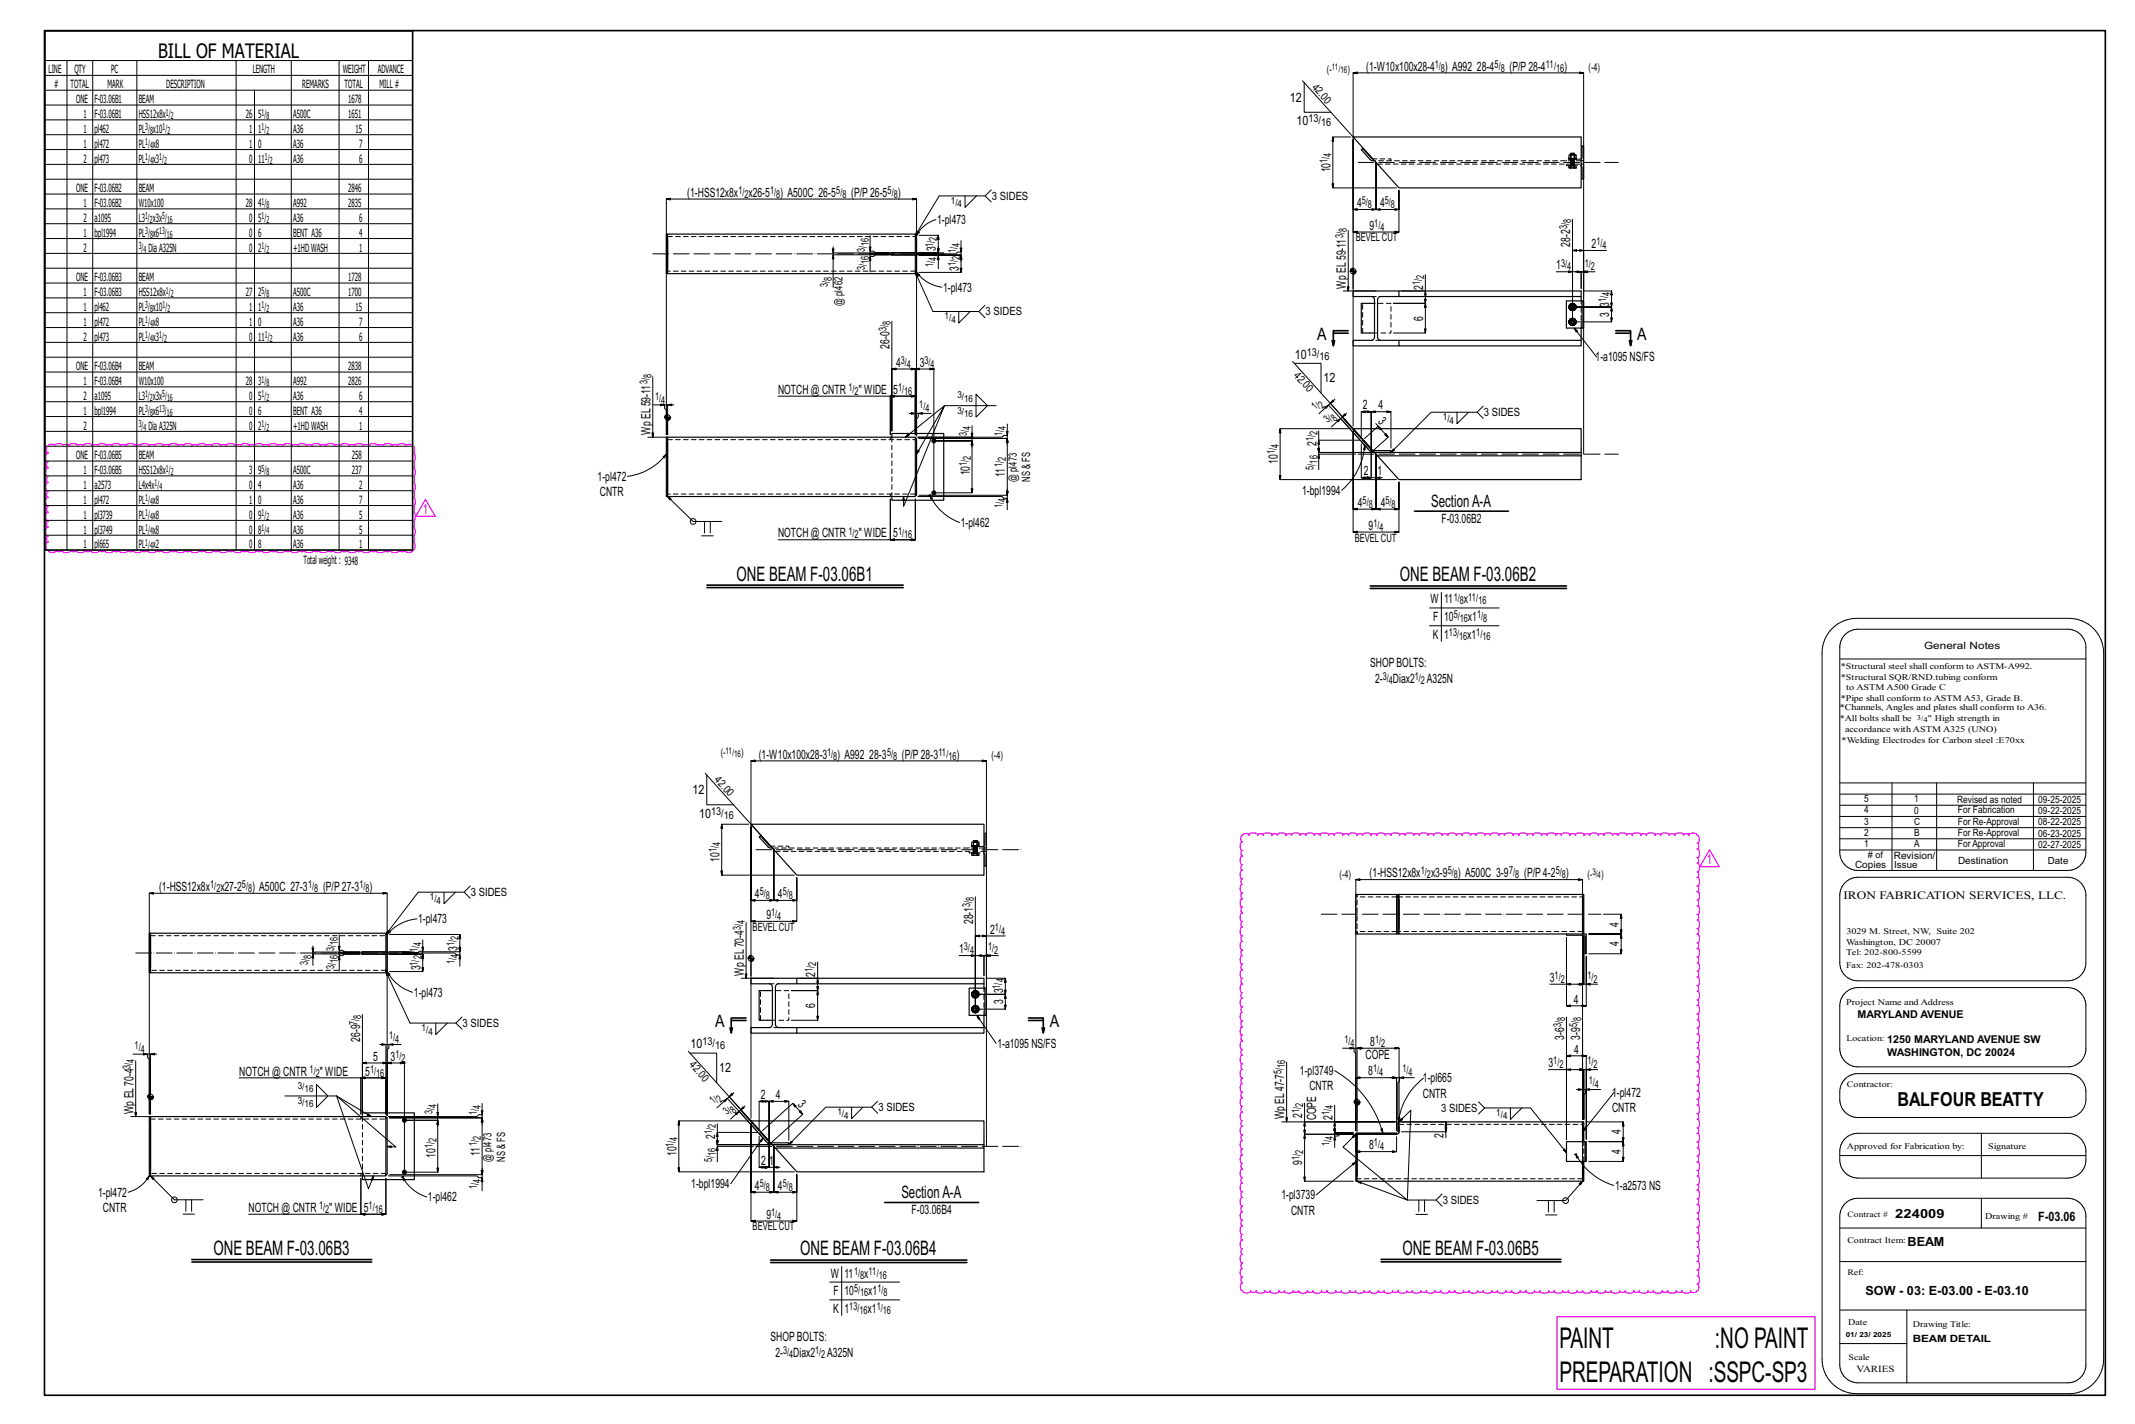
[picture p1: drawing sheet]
<svg xmlns="http://www.w3.org/2000/svg" width="914mm" height="610mm" viewBox="0 0 914 610" stroke-linecap="round" stroke-linejoin="round" font-family="sans-serif">
<defs><g id="words">
<g font-size="12.2">
<text x="667.9" y="577">PAINT</text>
<text x="734.5" y="577">:NO PAINT</text>
<text x="667.9" y="591.5">PREPARATION :SSPC-SP3</text>
</g>
<g font-size="8.6">
<text x="67.8" y="24.7">BILL OF MATERIAL</text>
<text x="315.5" y="248.5">ONE BEAM F-03.06B1</text>
<text x="599.6" y="248.9">ONE BEAM F-03.06B2</text>
<text x="91.4" y="537.2">ONE BEAM F-03.06B3</text>
<text x="342.7" y="537.5">ONE BEAM F-03.06B4</text>
<text x="600.7" y="537.2">ONE BEAM F-03.06B5</text>
</g>
<text font-size="8.3" x="812.7" y="473.4">BALFOUR BEATTY</text>
<g font-size="7.3">
<text x="564.2" y="145.5">A</text>
<text x="701.1" y="145.5">A</text>
<text x="613" y="217.1">SectionA-A</text>
<text x="306.3" y="439.7">A</text>
<text x="449.6" y="439.7">A</text>
<text x="386.1" y="513">SectionA-A</text>
</g>
<g font-size="6" fill="#f0f">
<text x="181.1" y="219.9">1</text>
<text x="731.1" y="369.9">1</text>
</g>
<g font-size="5.5">
<text x="585.2" y="30.2">(1-W10x100x28-4</text>
<text x="618.8" y="30.2">) A992</text>
<text x="632.6" y="30.2">28-4</text>
<text x="646.6" y="30.2">(P/P28-4</text>
<text x="670" y="30.2">)</text>
<text x="552.4" y="43.5">12</text>
<text x="555.3" y="53.7">10</text>
<text x="569.9" y="73.8" transform="rotate(-90 569.9 73.8)">10</text>
<text x="294.3" y="84.2">(1-HSS12x8x</text>
<text x="320.6" y="84.2">x26-5</text>
<text x="334.2" y="84.2">) A500C 26-5</text>
<text x="364.6" y="84.2">(P/P26-5</text>
<text x="384.5" y="84.2">)</text>
<text x="581.2" y="88.7">4</text>
<text x="591" y="88.7">4</text>
<text x="401.4" y="95.9">1-pl473</text>
<text x="586.5" y="98.3">9</text>
<text x="400.9" y="107.6" transform="rotate(-90 400.9 107.6)">3</text>
<text x="672.5" y="105.6" transform="rotate(-90 672.5 105.6)">28-2</text>
<text x="681.7" y="106.2">2</text>
<text x="410.6" y="115.9" transform="rotate(-90 410.6 115.9)">3</text>
<text x="666.6" y="115.4">1</text>
<text x="404" y="124.9">1-pl473</text>
<text x="576.4" y="123.5" transform="rotate(-90 576.4 123.5)">Wp EL59-11</text>
<text x="609.5" y="124" transform="rotate(-90 609.5 124)">2</text>
<text x="689.2" y="131.2" transform="rotate(-90 689.2 131.2)">3</text>
<text x="609.5" y="137.2" transform="rotate(-90 609.5 137.2)">6</text>
<text x="689.2" y="135.7" transform="rotate(-90 689.2 135.7)">3</text>
<text x="381" y="149.3" transform="rotate(-90 381 149.3)">26-0</text>
<text x="554.6" y="153.5">10</text>
<text x="683.4" y="154.4">1-a1095 NS/FS</text>
<text x="383.8" y="157">4</text>
<text x="393.9" y="157">3</text>
<text x="566.8" y="163.7">12</text>
<text x="333.2" y="168.6">NOTCH @ CNTR</text>
<text x="367.8" y="168.6">&quot; WIDE</text>
<text x="382.6" y="168.6">5</text>
<text x="583.8" y="175.3">2</text>
<text x="590.3" y="175.3">4</text>
<text x="590" y="180.7" transform="rotate(48 590 180.7)">3</text>
<text x="278.6" y="186.1" transform="rotate(-90 278.6 186.1)">Wp EL59-11</text>
<text x="563.8" y="190.9" transform="rotate(-90 563.8 190.9)">2</text>
<text x="415.3" y="203.5" transform="rotate(-90 415.3 203.5)">10</text>
<text x="547.3" y="198.6" transform="rotate(-90 547.3 198.6)">10</text>
<text x="584.1" y="203.5">2</text>
<text x="590" y="203.5">1</text>
<text x="255.9" y="205.8">1-pl472</text>
<text x="430.4" y="204.1" transform="rotate(-90 430.4 204.1)">11</text>
<text x="257" y="212.4">CNTR</text>
<text x="557.7" y="211.8">1-bpl1994</text>
<text x="581.6" y="217">4</text>
<text x="591.4" y="217">4</text>
<text x="411.5" y="225.6">1-pl462</text>
<text x="586.1" y="226.8">9</text>
<text x="617.3" y="223.8">F-03.06B2</text>
<text x="333.2" y="230.1">NOTCH @ CNTR</text>
<text x="367.8" y="230.1">&quot; WIDE</text>
<text x="382.6" y="230.1">5</text>
<text x="612.7" y="258.3">W</text>
<text x="618.5" y="258.3">11</text>
<text x="627" y="258.3">x</text>
<text x="613.9" y="265.9">F</text>
<text x="618.5" y="265.9">10</text>
<text x="628.7" y="265.9">x1</text>
<text x="613.7" y="273.6">K</text>
<text x="618.5" y="273.6">1</text>
<text x="628.4" y="273.6">x1</text>
<text x="586.9" y="285.7">SHOPBOLTS:</text>
<text x="588.9" y="292.2">2-</text>
<text x="596.6" y="292.2">Diax2</text>
<text x="611.1" y="292.2">A325N</text>
<text x="324.9" y="324.7">(1-W10x100x28-3</text>
<text x="358.6" y="324.7">) A992</text>
<text x="372.3" y="324.7">28-3</text>
<text x="386.3" y="324.7">(P/P28-3</text>
<text x="409.7" y="324.7">)</text>
<text x="296.5" y="339.9">12</text>
<text x="299.4" y="350.1">10</text>
<text x="308.1" y="368.9" transform="rotate(-90 308.1 368.9)">10</text>
<text x="586.6" y="375.6">(1-HSS12x8x</text>
<text x="612.9" y="375.6">x3-9</text>
<text x="624.4" y="375.6">) A500C 3-9</text>
<text x="652.8" y="375.6">(P/P4-2</text>
<text x="670.6" y="375.6">)</text>
<text x="68.1" y="381.4">(1-HSS12x8x</text>
<text x="94.4" y="381.4">x27-2</text>
<text x="108" y="381.4">) A500C 27-3</text>
<text x="138.4" y="381.4">(P/P27-3</text>
<text x="158.3" y="381.4">)</text>
<text x="323.3" y="384.5">4</text>
<text x="333.2" y="384.5">4</text>
<text x="179.1" y="395.3">1-pl473</text>
<text x="328.3" y="393.4">9</text>
<text x="416.7" y="395.6" transform="rotate(-90 416.7 395.6)">28-1</text>
<text x="424.1" y="399.7">2</text>
<text x="693.3" y="396.6" transform="rotate(-90 693.3 396.6)">4</text>
<text x="195.9" y="406.9" transform="rotate(-90 195.9 406.9)">3</text>
<text x="693.3" y="405.1" transform="rotate(-90 693.3 405.1)">4</text>
<text x="410.8" y="408.1">1</text>
<text x="180.1" y="415.4" transform="rotate(-90 180.1 415.4)">3</text>
<text x="318.6" y="417.7" transform="rotate(-90 318.6 417.7)">Wp EL70-4</text>
<text x="349.2" y="418.3" transform="rotate(-90 349.2 418.3)">2</text>
<text x="429.6" y="425.3" transform="rotate(-90 429.6 425.3)">3</text>
<text x="663.8" y="420.3">3</text>
<text x="177.3" y="426.7">1-pl473</text>
<text x="349.2" y="431.4" transform="rotate(-90 349.2 431.4)">6</text>
<text x="429.6" y="429.9" transform="rotate(-90 429.6 429.9)">3</text>
<text x="674.1" y="429.6">4</text>
<text x="154.2" y="446" transform="rotate(-90 154.2 446)">26-9</text>
<text x="295.7" y="448.8">10</text>
<text x="427.2" y="448.6">1-a1095 NS/FS</text>
<text x="586.9" y="447.7">8</text>
<text x="669.9" y="445" transform="rotate(-90 669.9 445)">3-6</text>
<text x="676.8" y="445" transform="rotate(-90 676.8 445)">3-9</text>
<text x="159.8" y="454.1">5</text>
<text x="167.3" y="454.1">3</text>
<text x="584.9" y="453.3">COPE</text>
<text x="674.2" y="451">4</text>
<text x="102.4" y="460.4">NOTCH @ CNTR</text>
<text x="137" y="460.4">&quot; WIDE</text>
<text x="156.5" y="460.4">5</text>
<text x="308" y="459">12</text>
<text x="556.7" y="460.3">1-pl3749</text>
<text x="586" y="460.4">8</text>
<text x="663.2" y="456.9">3</text>
<text x="560.8" y="466.8">CNTR</text>
<text x="609.4" y="463.3">1-pl665</text>
<text x="325.9" y="470.5">2</text>
<text x="332.3" y="470.5">4</text>
<text x="341.5" y="473" transform="rotate(48 341.5 473)">3</text>
<text x="609.4" y="469.8">CNTR</text>
<text x="690.4" y="469.5">1-pl472</text>
<text x="57.1" y="476.9" transform="rotate(-90 57.1 476.9)">Wp EL70-4</text>
<text x="550.1" y="479.2" transform="rotate(-90 550.1 479.2)">Wp EL47-7</text>
<text x="557.7" y="478.6" transform="rotate(-90 557.7 478.6)">2</text>
<text x="563.7" y="479.6" transform="rotate(-90 563.7 479.6)">COPE</text>
<text x="570.6" y="479.5" transform="rotate(-90 570.6 479.5)">2</text>
<text x="690.4" y="476.1">CNTR</text>
<text x="694.2" y="485.5" transform="rotate(-90 694.2 485.5)">4</text>
<text x="306.2" y="487.5" transform="rotate(-90 306.2 487.5)">2</text>
<text x="618.3" y="487.1" transform="rotate(-90 618.3 487.1)">2</text>
<text x="186.5" y="495.6" transform="rotate(-90 186.5 495.6)">10</text>
<text x="205.5" y="494.9" transform="rotate(-90 205.5 494.9)">11</text>
<text x="289.7" y="495" transform="rotate(-90 289.7 495)">10</text>
<text x="586.4" y="492">8</text>
<text x="694.2" y="494" transform="rotate(-90 694.2 494)">4</text>
<text x="326.1" y="498.7">2</text>
<text x="329.4" y="498.7">1</text>
<text x="557.7" y="498.8" transform="rotate(-90 557.7 498.8)">9</text>
<text x="296.1" y="508.6">1-bpl1994</text>
<text x="323.3" y="509.4">4</text>
<text x="333.2" y="509.4">4</text>
<text x="691.7" y="509.4">1-a2573 NS</text>
<text x="42" y="512.3">1-pl472</text>
<text x="183.3" y="514.3">1-pl462</text>
<text x="548.8" y="513.4">1-pl3739</text>
<text x="44.1" y="518.8">CNTR</text>
<text x="106.5" y="518.8">NOTCH @ CNTR</text>
<text x="141" y="518.8">&quot; WIDE</text>
<text x="155.8" y="518.8">5</text>
<text x="328.3" y="521.7">9</text>
<text x="390.4" y="519.7">F-03.06B4</text>
<text x="552.9" y="520">CNTR</text>
<text x="873" y="522.9">F-03.06</text>
<text x="355.8" y="546.9">W</text>
<text x="361.7" y="546.9">11</text>
<text x="370.1" y="546.9">x</text>
<text x="357" y="554.5">F</text>
<text x="361.7" y="554.5">10</text>
<text x="371.9" y="554.5">x1</text>
<text x="356.8" y="562.1">K</text>
<text x="361.7" y="562.1">1</text>
<text x="371.6" y="562.1">x1</text>
<text x="330" y="574.3">SHOPBOLTS:</text>
<text x="332.1" y="580.8">2-</text>
<text x="339.7" y="580.8">Diax2</text>
<text x="354.3" y="580.8">A325N</text>
</g>
<g font-size="5.4">
<text x="811.7" y="521.2">224009</text>
<text x="817" y="533.5">BEAM</text>
<text x="799" y="554.6">SOW - 03: E-03.00 - E-03.10</text>
</g>
<g font-size="4.9">
<text x="20.8" y="31.2">LINE</text>
<text x="31.8" y="31.2">QTY</text>
<text x="47.6" y="31.2">PC</text>
<text x="108.2" y="31.2">LENGTH</text>
<text x="146.8" y="31.2">WEIGHT</text>
<text x="161.8" y="31.2">ADVANCE</text>
<text x="23.2" y="37.5">#</text>
<text x="30.3" y="37.5">TOTAL</text>
<text x="46" y="37.5">MARK</text>
<text x="71.2" y="37.5">DESCRIPTION</text>
<text x="129.5" y="37.5">REMARKS</text>
<text x="147.6" y="37.5">TOTAL</text>
<text x="162.5" y="37.5">MILL #</text>
<text x="32.6" y="44.2">ONE</text>
<text x="40.5" y="44.2">F-03.06B1</text>
<text x="59.4" y="44.2">BEAM</text>
<text x="149.2" y="44.2">1678</text>
<text x="35.8" y="50.6">1</text>
<text x="40.5" y="50.6">F-03.06B1</text>
<text x="59.4" y="50.6">HSS12x8x</text>
<text x="105.3" y="50.6">26</text>
<text x="110.6" y="50.6">5</text>
<text x="125.5" y="50.6">A500C</text>
<text x="149.2" y="50.6">1651</text>
<text x="35.8" y="56.9">1</text>
<text x="40.5" y="56.9">pl462</text>
<text x="59.4" y="56.9">PL x10</text>
<text x="106.8" y="56.9">1</text>
<text x="110.6" y="56.9">1</text>
<text x="125.5" y="56.9">A36</text>
<text x="152.3" y="56.9">15</text>
<text x="35.8" y="63.3">1</text>
<text x="40.5" y="63.3">pl472</text>
<text x="59.4" y="63.3">PL x8</text>
<text x="106.8" y="63.3">1</text>
<text x="110.6" y="63.3">0</text>
<text x="125.5" y="63.3">A36</text>
<text x="153.9" y="63.3">7</text>
<text x="35.8" y="69.6">2</text>
<text x="40.5" y="69.6">pl473</text>
<text x="59.4" y="69.6">PL x3</text>
<text x="106.8" y="69.6">0</text>
<text x="110.6" y="69.6">11</text>
<text x="125.5" y="69.6">A36</text>
<text x="153.9" y="69.6">6</text>
<text x="32.6" y="82.3">ONE</text>
<text x="40.5" y="82.3">F-03.06B2</text>
<text x="59.4" y="82.3">BEAM</text>
<text x="149.2" y="82.3">2846</text>
<text x="35.8" y="88.7">1</text>
<text x="40.5" y="88.7">F-03.06B2</text>
<text x="59.4" y="88.7">W10x100</text>
<text x="105.3" y="88.7">28</text>
<text x="110.6" y="88.7">4</text>
<text x="125.5" y="88.7">A992</text>
<text x="149.2" y="88.7">2835</text>
<text x="424.8" y="85.4">3 SIDES</text>
<text x="35.8" y="95">2</text>
<text x="40.5" y="95">a1095</text>
<text x="59.4" y="95">L3 x3x</text>
<text x="106.8" y="95">0</text>
<text x="110.6" y="95">5</text>
<text x="125.5" y="95">A36</text>
<text x="153.9" y="95">6</text>
<text x="35.8" y="101.4">1</text>
<text x="40.5" y="101.4">bpl1994</text>
<text x="59.4" y="101.4">PL x6</text>
<text x="106.8" y="101.4">0</text>
<text x="110.6" y="101.4">6</text>
<text x="125.5" y="101.4">BENT A36</text>
<text x="153.9" y="101.4">4</text>
<text x="35.8" y="107.7">2</text>
<text x="63.5" y="107.7">DiaA325N</text>
<text x="106.8" y="107.7">0</text>
<text x="110.6" y="107.7">2</text>
<text x="125.5" y="107.7">+1HD WASH</text>
<text x="153.9" y="107.7">1</text>
<text x="580.6" y="103.4">BEVELCUT</text>
<text x="32.6" y="120.4">ONE</text>
<text x="40.5" y="120.4">F-03.06B3</text>
<text x="59.4" y="120.4">BEAM</text>
<text x="149.2" y="120.4">1728</text>
<text x="35.8" y="126.8">1</text>
<text x="40.5" y="126.8">F-03.06B3</text>
<text x="59.4" y="126.8">HSS12x8x</text>
<text x="105.3" y="126.8">27</text>
<text x="110.6" y="126.8">2</text>
<text x="125.5" y="126.8">A500C</text>
<text x="149.2" y="126.8">1700</text>
<text x="360.9" y="130.9" transform="rotate(-90 360.9 130.9)">@ pl462</text>
<text x="35.8" y="133.1">1</text>
<text x="40.5" y="133.1">pl462</text>
<text x="59.4" y="133.1">PL x10</text>
<text x="106.8" y="133.1">1</text>
<text x="110.6" y="133.1">1</text>
<text x="125.5" y="133.1">A36</text>
<text x="152.3" y="133.1">15</text>
<text x="422.1" y="134.9">3 SIDES</text>
<text x="35.8" y="139.5">1</text>
<text x="40.5" y="139.5">pl472</text>
<text x="59.4" y="139.5">PL x8</text>
<text x="106.8" y="139.5">1</text>
<text x="110.6" y="139.5">0</text>
<text x="125.5" y="139.5">A36</text>
<text x="153.9" y="139.5">7</text>
<text x="35.8" y="145.8">2</text>
<text x="40.5" y="145.8">pl473</text>
<text x="59.4" y="145.8">PL x3</text>
<text x="106.8" y="145.8">0</text>
<text x="110.6" y="145.8">11</text>
<text x="125.5" y="145.8">A36</text>
<text x="153.9" y="145.8">6</text>
<text x="32.6" y="158.5">ONE</text>
<text x="40.5" y="158.5">F-03.06B4</text>
<text x="59.4" y="158.5">BEAM</text>
<text x="149.2" y="158.5">2838</text>
<text x="35.8" y="164.9">1</text>
<text x="40.5" y="164.9">F-03.06B4</text>
<text x="59.4" y="164.9">W10x100</text>
<text x="105.3" y="164.9">28</text>
<text x="110.6" y="164.9">3</text>
<text x="125.5" y="164.9">A992</text>
<text x="149.2" y="164.9">2826</text>
<text x="35.8" y="171.2">2</text>
<text x="40.5" y="171.2">a1095</text>
<text x="59.4" y="171.2">L3 x3x</text>
<text x="106.8" y="171.2">0</text>
<text x="110.6" y="171.2">5</text>
<text x="125.5" y="171.2">A36</text>
<text x="153.9" y="171.2">6</text>
<text x="35.8" y="177.6">1</text>
<text x="40.5" y="177.6">bpl1994</text>
<text x="59.4" y="177.6">PL x6</text>
<text x="106.8" y="177.6">0</text>
<text x="110.6" y="177.6">6</text>
<text x="125.5" y="177.6">BENT A36</text>
<text x="153.9" y="177.6">4</text>
<text x="635.5" y="178.1">3 SIDES</text>
<text x="35.8" y="183.9">2</text>
<text x="63.5" y="183.9">DiaA325N</text>
<text x="106.8" y="183.9">0</text>
<text x="110.6" y="183.9">2</text>
<text x="125.5" y="183.9">+1HD WASH</text>
<text x="153.9" y="183.9">1</text>
<text x="32.6" y="196.6">ONE</text>
<text x="40.5" y="196.6">F-03.06B5</text>
<text x="59.4" y="196.6">BEAM</text>
<text x="150.7" y="196.6">258</text>
<text x="35.8" y="203">1</text>
<text x="40.5" y="203">F-03.06B5</text>
<text x="59.4" y="203">HSS12x8x</text>
<text x="106.8" y="203">3</text>
<text x="110.6" y="203">9</text>
<text x="125.5" y="203">A500C</text>
<text x="150.7" y="203">237</text>
<text x="35.8" y="209.3">1</text>
<text x="40.5" y="209.3">a2573</text>
<text x="59.4" y="209.3">L4x4x</text>
<text x="106.8" y="209.3">0</text>
<text x="110.6" y="209.3">4</text>
<text x="125.5" y="209.3">A36</text>
<text x="153.9" y="209.3">2</text>
<text x="435.4" y="206.2" transform="rotate(-90 435.4 206.2)">@ pl473</text>
<text x="441.2" y="206.2" transform="rotate(-90 441.2 206.2)">NS &amp; FS</text>
<text x="35.8" y="215.7">1</text>
<text x="40.5" y="215.7">pl472</text>
<text x="59.4" y="215.7">PL x8</text>
<text x="106.8" y="215.7">1</text>
<text x="110.6" y="215.7">0</text>
<text x="125.5" y="215.7">A36</text>
<text x="153.9" y="215.7">7</text>
<text x="35.8" y="222">1</text>
<text x="40.5" y="222">pl3739</text>
<text x="59.4" y="222">PL x8</text>
<text x="106.8" y="222">0</text>
<text x="110.6" y="222">9</text>
<text x="125.5" y="222">A36</text>
<text x="153.9" y="222">5</text>
<text x="35.8" y="228.4">1</text>
<text x="40.5" y="228.4">pl3749</text>
<text x="59.4" y="228.4">PL x8</text>
<text x="106.8" y="228.4">0</text>
<text x="110.6" y="228.4">8</text>
<text x="125.5" y="228.4">A36</text>
<text x="153.9" y="228.4">5</text>
<text x="580.2" y="231.8">BEVELCUT</text>
<text x="35.8" y="234.7">1</text>
<text x="40.5" y="234.7">pl665</text>
<text x="59.4" y="234.7">PL x2</text>
<text x="106.8" y="234.7">0</text>
<text x="110.6" y="234.7">8</text>
<text x="125.5" y="234.7">A36</text>
<text x="153.9" y="234.7">1</text>
<text x="130" y="241.6">Totalweight : 9348</text>
<text x="201.7" y="383.5">3 SIDES</text>
<text x="789.5" y="384.8">IRON FABRICATION SERVICES, LLC.</text>
<text x="322.3" y="398.5">BEVELCUT</text>
<text x="198.1" y="439.5">3 SIDES</text>
<text x="376.2" y="475.6">3 SIDES</text>
<text x="617.2" y="475.9">3 SIDES</text>
<text x="210.5" y="497.2" transform="rotate(-90 210.5 497.2)">@ pl473</text>
<text x="216.3" y="497.2" transform="rotate(-90 216.3 497.2)">NS &amp; FS</text>
<text x="617.9" y="515.3">3 SIDES</text>
<text x="322.3" y="526.7">BEVELCUT</text>
</g>
<g font-size="4.7">
<text x="614.5" y="29">1/</text>
<text x="640.1" y="29">5/</text>
<text x="662.1" y="29">11/</text>
<text x="568.3" y="31.1">(-</text>
<text x="577.1" y="31.1">)</text>
<text x="617.1" y="30.6">8</text>
<text x="642.8" y="30.6">8</text>
<text x="666.5" y="30.6">16</text>
<text x="680.4" y="30.6">(-4)</text>
<text x="561.6" y="37.5" transform="rotate(48 561.6 37.5)">42.0</text>
<text x="560.4" y="52.4">13/</text>
<text x="565.9" y="54.1">16</text>
<text x="568.6" y="69.7" transform="rotate(-90 568.6 69.7)">1/</text>
<text x="570.3" y="67" transform="rotate(-90 570.3 67)">4</text>
<text x="316.3" y="83">1/</text>
<text x="329.8" y="83">1/</text>
<text x="358.2" y="83">5/</text>
<text x="380.2" y="83">5/</text>
<text x="318.9" y="84.6">2</text>
<text x="332.5" y="84.6">8</text>
<text x="360.8" y="84.6">8</text>
<text x="382.8" y="84.6">8</text>
<text x="583.3" y="87.4">5/</text>
<text x="585.9" y="89.1">8</text>
<text x="593.1" y="87.4">5/</text>
<text x="595.7" y="89.1">8</text>
<text x="672.9" y="95.6" transform="rotate(-90 672.9 95.6)">8</text>
<text x="575.2" y="102" transform="rotate(-90 575.2 102)">3/</text>
<text x="576.9" y="99.4" transform="rotate(-90 576.9 99.4)">8</text>
<text x="588.6" y="97.1">1/</text>
<text x="591.2" y="98.8">4</text>
<text x="671.3" y="98.2" transform="rotate(-90 671.3 98.2)">3/</text>
<text x="370.4" y="107.7" transform="rotate(-90 370.4 107.7)">3/</text>
<text x="372.1" y="105.1" transform="rotate(-90 372.1 105.1)">16</text>
<text x="399.6" y="105.6" transform="rotate(-90 399.6 105.6)">1/</text>
<text x="401.3" y="103" transform="rotate(-90 401.3 103)">2</text>
<text x="411" y="105.5" transform="rotate(-90 411 105.5)">4</text>
<text x="683.7" y="105">1/</text>
<text x="686.3" y="106.6">4</text>
<text x="372.1" y="113.1" transform="rotate(-90 372.1 113.1)">16</text>
<text x="401.3" y="111.7" transform="rotate(-90 401.3 111.7)">4</text>
<text x="409.4" y="113.8" transform="rotate(-90 409.4 113.8)">1/</text>
<text x="409.4" y="108.1" transform="rotate(-90 409.4 108.1)">1/</text>
<text x="411" y="111.2" transform="rotate(-90 411 111.2)">2</text>
<text x="370.4" y="115.7" transform="rotate(-90 370.4 115.7)">3/</text>
<text x="399.6" y="114.3" transform="rotate(-90 399.6 114.3)">1/</text>
<text x="609.9" y="119.4" transform="rotate(-90 609.9 119.4)">2</text>
<text x="668.6" y="114.1">3/</text>
<text x="671.2" y="115.8">4</text>
<text x="678.8" y="114.1">1/</text>
<text x="681.4" y="115.8">2</text>
<text x="354.6" y="123" transform="rotate(-90 354.6 123)">3/</text>
<text x="356.3" y="120.4" transform="rotate(-90 356.3 120.4)">8</text>
<text x="608.2" y="122" transform="rotate(-90 608.2 122)">1/</text>
<text x="688" y="129.2" transform="rotate(-90 688 129.2)">1/</text>
<text x="689.6" y="126.5" transform="rotate(-90 689.6 126.5)">4</text>
<text x="379.7" y="141.9" transform="rotate(-90 379.7 141.9)">3/</text>
<text x="381.4" y="139.3" transform="rotate(-90 381.4 139.3)">8</text>
<text x="385.8" y="155.7">3/</text>
<text x="395.9" y="155.7">3/</text>
<text x="559.7" y="152.3">13/</text>
<text x="565.1" y="153.9">16</text>
<text x="279" y="162" transform="rotate(-90 279 162)">8</text>
<text x="388.5" y="157.4">4</text>
<text x="398.5" y="157.4">4</text>
<text x="553.9" y="160.8" transform="rotate(48 553.9 160.8)">42.0</text>
<text x="277.3" y="164.6" transform="rotate(-90 277.3 164.6)">3/</text>
<text x="363.4" y="167.4">1/</text>
<text x="384.6" y="167.4">1/</text>
<text x="280.6" y="171.1">1/</text>
<text x="283.2" y="172.7">4</text>
<text x="366" y="169">2</text>
<text x="387.3" y="169">16</text>
<text x="393.7" y="174.7">1/</text>
<text x="396.3" y="176.4">4</text>
<text x="563.4" y="175.4" transform="rotate(-42 563.4 175.4)">1/</text>
<text x="566.4" y="174.9" transform="rotate(-42 566.4 174.9)">2</text>
<text x="415.7" y="184" transform="rotate(-90 415.7 184)">4</text>
<text x="430.8" y="184" transform="rotate(-90 430.8 184)">4</text>
<text x="568.7" y="181.1" transform="rotate(-42 568.7 181.1)">3/</text>
<text x="571.8" y="180.6" transform="rotate(-42 571.8 180.6)">8</text>
<text x="414.1" y="186.6" transform="rotate(-90 414.1 186.6)">3/</text>
<text x="429.2" y="186.6" transform="rotate(-90 429.2 186.6)">1/</text>
<text x="547.7" y="191.9" transform="rotate(-90 547.7 191.9)">4</text>
<text x="562.6" y="188.9" transform="rotate(-90 562.6 188.9)">1/</text>
<text x="564.2" y="186.2" transform="rotate(-90 564.2 186.2)">2</text>
<text x="415.7" y="196.8" transform="rotate(-90 415.7 196.8)">2</text>
<text x="430.8" y="197.4" transform="rotate(-90 430.8 197.4)">2</text>
<text x="546" y="194.5" transform="rotate(-90 546 194.5)">1/</text>
<text x="414.1" y="199.4" transform="rotate(-90 414.1 199.4)">1/</text>
<text x="429.2" y="200" transform="rotate(-90 429.2 200)">1/</text>
<text x="562.6" y="201" transform="rotate(-90 562.6 201)">5/</text>
<text x="564.2" y="198.4" transform="rotate(-90 564.2 198.4)">16</text>
<text x="430.8" y="214.8" transform="rotate(-90 430.8 214.8)">4</text>
<text x="583.6" y="215.7">5/</text>
<text x="593.4" y="215.7">5/</text>
<text x="429.2" y="217.4" transform="rotate(-90 429.2 217.4)">1/</text>
<text x="586.2" y="217.4">8</text>
<text x="596" y="217.4">8</text>
<text x="588.2" y="225.5">1/</text>
<text x="590.8" y="227.2">4</text>
<text x="363.4" y="228.8">1/</text>
<text x="366" y="230.5">2</text>
<text x="384.6" y="228.8">1/</text>
<text x="387.3" y="230.5">16</text>
<text x="622.6" y="257.1">1/</text>
<text x="628.8" y="257.1">11/</text>
<text x="625.2" y="258.7">8</text>
<text x="633.2" y="258.7">16</text>
<text x="622.6" y="264.7">5/</text>
<text x="625.2" y="266.4">16</text>
<text x="632.6" y="264.7">1/</text>
<text x="635.2" y="266.4">8</text>
<text x="620.6" y="272.3">13/</text>
<text x="624.9" y="274">16</text>
<text x="632.3" y="272.3">1/</text>
<text x="634.9" y="274">16</text>
<text x="592.2" y="291">3/</text>
<text x="594.8" y="292.6">4</text>
<text x="606" y="291">1/</text>
<text x="608.6" y="292.6">2</text>
<text x="308.7" y="323.8">(-</text>
<text x="317.4" y="323.8">)</text>
<text x="354.2" y="323.5">1/</text>
<text x="379.9" y="323.5">5/</text>
<text x="401.9" y="323.5">11/</text>
<text x="356.8" y="325.2">8</text>
<text x="382.5" y="325.2">8</text>
<text x="406.2" y="325.2">16</text>
<text x="424.6" y="324.8">(-4)</text>
<text x="305.8" y="334" transform="rotate(48 305.8 334)">42.0</text>
<text x="304.6" y="348.9">13/</text>
<text x="310" y="350.5">16</text>
<text x="306.9" y="364.8" transform="rotate(-90 306.9 364.8)">1/</text>
<text x="308.5" y="362.2" transform="rotate(-90 308.5 362.2)">4</text>
<text x="573.7" y="375.7">(-4)</text>
<text x="608.5" y="374.3">1/</text>
<text x="611.2" y="376">2</text>
<text x="620.1" y="374.3">5/</text>
<text x="622.7" y="376">8</text>
<text x="646.4" y="374.3">7/</text>
<text x="649" y="376">8</text>
<text x="666.3" y="374.3">5/</text>
<text x="668.9" y="376">8</text>
<text x="679.9" y="375.7">(-</text>
<text x="685.7" y="375.7">)</text>
<text x="90" y="380.2">1/</text>
<text x="92.7" y="381.8">2</text>
<text x="103.6" y="380.2">5/</text>
<text x="106.2" y="381.8">8</text>
<text x="132" y="380.2">1/</text>
<text x="134.6" y="381.8">8</text>
<text x="153.9" y="380.2">1/</text>
<text x="156.5" y="381.8">8</text>
<text x="325.4" y="383.2">5/</text>
<text x="335.2" y="383.2">5/</text>
<text x="328" y="384.9">8</text>
<text x="337.8" y="384.9">8</text>
<text x="415.5" y="388.3" transform="rotate(-90 415.5 388.3)">3/</text>
<text x="417.1" y="385.7" transform="rotate(-90 417.1 385.7)">8</text>
<text x="319" y="395.6" transform="rotate(-90 319 395.6)">4</text>
<text x="330.3" y="392.2">1/</text>
<text x="332.9" y="393.8">4</text>
<text x="317.3" y="398.3" transform="rotate(-90 317.3 398.3)">3/</text>
<text x="426.1" y="398.4">1/</text>
<text x="428.8" y="400.1">4</text>
<text x="143.1" y="407" transform="rotate(-90 143.1 407)">3/</text>
<text x="144.7" y="404.4" transform="rotate(-90 144.7 404.4)">16</text>
<text x="178.8" y="407.4" transform="rotate(-90 178.8 407.4)">1/</text>
<text x="180.5" y="404.8" transform="rotate(-90 180.5 404.8)">4</text>
<text x="194.7" y="404.9" transform="rotate(-90 194.7 404.9)">1/</text>
<text x="196.4" y="402.3" transform="rotate(-90 196.4 402.3)">2</text>
<text x="412.8" y="406.8">3/</text>
<text x="423.2" y="406.8">1/</text>
<text x="131.8" y="413.3" transform="rotate(-90 131.8 413.3)">3/</text>
<text x="133.4" y="410.6" transform="rotate(-90 133.4 410.6)">8</text>
<text x="144.7" y="412.4" transform="rotate(-90 144.7 412.4)">16</text>
<text x="178.8" y="413.4" transform="rotate(-90 178.8 413.4)">1/</text>
<text x="180.5" y="410.7" transform="rotate(-90 180.5 410.7)">2</text>
<text x="194.7" y="412.9" transform="rotate(-90 194.7 412.9)">1/</text>
<text x="196.4" y="410.2" transform="rotate(-90 196.4 410.2)">4</text>
<text x="349.6" y="413.6" transform="rotate(-90 349.6 413.6)">2</text>
<text x="415.4" y="408.5">4</text>
<text x="425.8" y="408.5">2</text>
<text x="143.1" y="415" transform="rotate(-90 143.1 415)">3/</text>
<text x="348" y="416.2" transform="rotate(-90 348 416.2)">1/</text>
<text x="665.8" y="419.1">1/</text>
<text x="679.9" y="419.1">1/</text>
<text x="428.3" y="423.2" transform="rotate(-90 428.3 423.2)">1/</text>
<text x="430" y="420.6" transform="rotate(-90 430 420.6)">4</text>
<text x="668.5" y="420.7">2</text>
<text x="682.5" y="420.7">2</text>
<text x="154.6" y="436" transform="rotate(-90 154.6 436)">8</text>
<text x="670.3" y="437.1" transform="rotate(-90 670.3 437.1)">8</text>
<text x="677.2" y="437.1" transform="rotate(-90 677.2 437.1)">8</text>
<text x="153" y="438.6" transform="rotate(-90 153 438.6)">7/</text>
<text x="668.7" y="439.7" transform="rotate(-90 668.7 439.7)">3/</text>
<text x="675.6" y="439.7" transform="rotate(-90 675.6 439.7)">5/</text>
<text x="57.6" y="449">1/</text>
<text x="166.7" y="444.9">1/</text>
<text x="169.3" y="446.6">4</text>
<text x="300.8" y="447.5">13/</text>
<text x="306.3" y="449.2">16</text>
<text x="575.8" y="446.5">1/</text>
<text x="578.4" y="448.2">4</text>
<text x="588.9" y="446.5">1/</text>
<text x="591.5" y="448.2">2</text>
<text x="57.5" y="454.9" transform="rotate(-90 57.5 454.9)">4</text>
<text x="60.3" y="450.7">4</text>
<text x="169.4" y="452.8">1/</text>
<text x="172" y="454.5">2</text>
<text x="665.3" y="455.7">1/</text>
<text x="679.9" y="455.7">1/</text>
<text x="55.9" y="457.5" transform="rotate(-90 55.9 457.5)">3/</text>
<text x="132.6" y="459.2">1/</text>
<text x="135.2" y="460.8">2</text>
<text x="158.5" y="459.2">1/</text>
<text x="161.1" y="460.8">16</text>
<text x="295.1" y="456.1" transform="rotate(48 295.1 456.1)">42.0</text>
<text x="548.8" y="459.7" transform="rotate(-90 548.8 459.7)">5/</text>
<text x="550.5" y="457.1" transform="rotate(-90 550.5 457.1)">16</text>
<text x="588.1" y="459.1">1/</text>
<text x="590.7" y="460.8">4</text>
<text x="600.6" y="459.1">1/</text>
<text x="603.2" y="460.8">4</text>
<text x="667.9" y="457.3">2</text>
<text x="682.5" y="457.3">2</text>
<text x="680.4" y="464.2">1/</text>
<text x="683.1" y="465.8">4</text>
<text x="305.6" y="472.6" transform="rotate(-42 305.6 472.6)">1/</text>
<text x="308.6" y="472.1" transform="rotate(-42 308.6 472.1)">2</text>
<text x="558.2" y="474" transform="rotate(-90 558.2 474)">2</text>
<text x="185.2" y="476.9" transform="rotate(-90 185.2 476.9)">3/</text>
<text x="186.9" y="474.3" transform="rotate(-90 186.9 474.3)">4</text>
<text x="204.2" y="477.5" transform="rotate(-90 204.2 477.5)">1/</text>
<text x="205.9" y="474.9" transform="rotate(-90 205.9 474.9)">4</text>
<text x="311.4" y="477.4" transform="rotate(-42 311.4 477.4)">3/</text>
<text x="314.4" y="476.9" transform="rotate(-42 314.4 476.9)">8</text>
<text x="556.5" y="476.6" transform="rotate(-90 556.5 476.6)">1/</text>
<text x="569.4" y="477.5" transform="rotate(-90 569.4 477.5)">1/</text>
<text x="571.1" y="474.8" transform="rotate(-90 571.1 474.8)">4</text>
<text x="305" y="485.4" transform="rotate(-90 305 485.4)">1/</text>
<text x="306.6" y="482.8" transform="rotate(-90 306.6 482.8)">2</text>
<text x="185.2" y="491.5" transform="rotate(-90 185.2 491.5)">1/</text>
<text x="186.9" y="488.9" transform="rotate(-90 186.9 488.9)">2</text>
<text x="204.2" y="490.8" transform="rotate(-90 204.2 490.8)">1/</text>
<text x="205.9" y="488.2" transform="rotate(-90 205.9 488.2)">2</text>
<text x="288.5" y="490.9" transform="rotate(-90 288.5 490.9)">1/</text>
<text x="290.1" y="488.3" transform="rotate(-90 290.1 488.3)">4</text>
<text x="569.4" y="490.4" transform="rotate(-90 569.4 490.4)">1/</text>
<text x="571.1" y="487.8" transform="rotate(-90 571.1 487.8)">4</text>
<text x="588.5" y="490.8">1/</text>
<text x="305" y="497.4" transform="rotate(-90 305 497.4)">5/</text>
<text x="306.6" y="494.8" transform="rotate(-90 306.6 494.8)">16</text>
<text x="556.5" y="496.8" transform="rotate(-90 556.5 496.8)">1/</text>
<text x="558.2" y="494.2" transform="rotate(-90 558.2 494.2)">2</text>
<text x="591.1" y="492.4">4</text>
<text x="204.2" y="509.1" transform="rotate(-90 204.2 509.1)">1/</text>
<text x="205.9" y="506.4" transform="rotate(-90 205.9 506.4)">4</text>
<text x="325.4" y="508.1">5/</text>
<text x="328" y="509.8">8</text>
<text x="335.2" y="508.1">5/</text>
<text x="337.8" y="509.8">8</text>
<text x="136.7" y="517.6">1/</text>
<text x="139.3" y="519.2">2</text>
<text x="157.9" y="517.6">1/</text>
<text x="160.5" y="519.2">16</text>
<text x="330.3" y="520.5">1/</text>
<text x="332.9" y="522.1">4</text>
<text x="365.8" y="545.7">1/</text>
<text x="372" y="545.7">11/</text>
<text x="368.4" y="547.3">8</text>
<text x="376.3" y="547.3">16</text>
<text x="365.8" y="553.3">5/</text>
<text x="368.4" y="554.9">16</text>
<text x="375.8" y="553.3">1/</text>
<text x="378.4" y="554.9">8</text>
<text x="363.7" y="560.9">13/</text>
<text x="368.1" y="562.6">16</text>
<text x="375.5" y="560.9">1/</text>
<text x="378.1" y="562.6">16</text>
<text x="335.4" y="579.5">3/</text>
<text x="338" y="581.2">4</text>
<text x="349.1" y="579.5">1/</text>
<text x="351.8" y="581.2">2</text>
</g>
<g font-size="4.6">
<text x="795.6" y="436">MARYLAND AVENUE</text>
<text x="808.3" y="446.4">1250 MARYLAND AVENUE SW</text>
<text x="808.3" y="452">WASHINGTON, DC 20024</text>
</g>
<g font-size="4.3">
<text x="824.1" y="277.6">General Notes</text>
<text x="798.4" y="343.4">5</text>
<text x="819.8" y="343.5">1</text>
<text x="838.3" y="343.7">Revised as noted</text>
<text x="873" y="343.8">09-25-2025</text>
<text x="798.4" y="353">3</text>
<text x="798.4" y="348.2">4</text>
<text x="819.8" y="353.1">C</text>
<text x="819.8" y="348.3">0</text>
<text x="838.6" y="353">For Re-Approval</text>
<text x="838.6" y="348.2">For Fabrication</text>
<text x="873" y="353.3">08-22-2025</text>
<text x="873" y="348.5">09-22-2025</text>
<text x="798.4" y="357.8">2</text>
<text x="819.8" y="357.9">B</text>
<text x="838.6" y="357.8">For Re-Approval</text>
<text x="873" y="358.1">06-23-2025</text>
<text x="798.4" y="362.6">1</text>
<text x="819.8" y="362.6">A</text>
<text x="838.6" y="362.6">For Approval</text>
<text x="873" y="362.9">02-27-2025</text>
<text x="794.5" y="371.5">Copies</text>
<text x="811.1" y="367.7">Revision/</text>
<text x="838.6" y="369.7">Destination</text>
<text x="819.2" y="574.6">BEAM DETAIL</text>
</g>
<g font-size="4.2">
<text x="71.1" y="49.5">1/</text>
<text x="73.1" y="51">2</text>
<text x="112" y="49.5">1/</text>
<text x="114.1" y="51">8</text>
<text x="62.2" y="55.8">3/</text>
<text x="64.2" y="57.3">8</text>
<text x="69.7" y="55.8">1/</text>
<text x="71.7" y="57.3">2</text>
<text x="112" y="55.8">1/</text>
<text x="114.1" y="57.3">2</text>
<text x="62.2" y="62.2">1/</text>
<text x="64.2" y="63.7">4</text>
<text x="62.2" y="68.5">1/</text>
<text x="64.2" y="70">4</text>
<text x="68.2" y="68.5">1/</text>
<text x="70.3" y="70">2</text>
<text x="113.5" y="68.5">1/</text>
<text x="115.5" y="70">2</text>
<text x="112" y="87.6">1/</text>
<text x="114.1" y="89.1">8</text>
<text x="407.3" y="87.3">1/</text>
<text x="410.2" y="88.8">4</text>
<text x="62.2" y="93.9">1/</text>
<text x="64.2" y="95.4">2</text>
<text x="69.5" y="93.9">5/</text>
<text x="71.6" y="95.4">16</text>
<text x="112" y="93.9">1/</text>
<text x="114.1" y="95.4">2</text>
<text x="62.2" y="100.3">3/</text>
<text x="64.2" y="101.8">8</text>
<text x="68.2" y="100.3">13/</text>
<text x="71.5" y="101.8">16</text>
<text x="59.4" y="106.6">3/</text>
<text x="112" y="106.6">1/</text>
<text x="61.5" y="108.1">4</text>
<text x="114.1" y="108.1">2</text>
<text x="71.1" y="125.7">1/</text>
<text x="112" y="125.7">5/</text>
<text x="73.1" y="127.2">2</text>
<text x="114.1" y="127.2">8</text>
<text x="62.2" y="132">3/</text>
<text x="64.2" y="133.5">8</text>
<text x="69.7" y="132">1/</text>
<text x="71.7" y="133.5">2</text>
<text x="112" y="132">1/</text>
<text x="114.1" y="133.5">2</text>
<text x="404.6" y="136.8">1/</text>
<text x="62.2" y="138.4">1/</text>
<text x="64.2" y="139.9">4</text>
<text x="407.5" y="138.2">4</text>
<text x="62.2" y="144.7">1/</text>
<text x="64.2" y="146.2">4</text>
<text x="68.2" y="144.7">1/</text>
<text x="70.3" y="146.2">2</text>
<text x="113.5" y="144.7">1/</text>
<text x="115.5" y="146.2">2</text>
<text x="112" y="163.8">1/</text>
<text x="114.1" y="165.3">8</text>
<text x="62.2" y="170.1">1/</text>
<text x="64.2" y="171.6">2</text>
<text x="69.5" y="170.1">5/</text>
<text x="71.6" y="171.6">16</text>
<text x="112" y="170.1">1/</text>
<text x="114.1" y="171.6">2</text>
<text x="410" y="170.6">3/</text>
<text x="412.9" y="172">16</text>
<text x="62.2" y="176.5">3/</text>
<text x="64.2" y="178">8</text>
<text x="68.2" y="176.5">13/</text>
<text x="71.5" y="178">16</text>
<text x="410" y="177.1">3/</text>
<text x="412.9" y="178.6">16</text>
<text x="617.9" y="179.9">1/</text>
<text x="59.4" y="182.8">3/</text>
<text x="61.5" y="184.3">4</text>
<text x="112" y="182.8">1/</text>
<text x="114.1" y="184.3">2</text>
<text x="620.9" y="181.4">4</text>
<text x="71.1" y="201.9">1/</text>
<text x="73.1" y="203.4">2</text>
<text x="112" y="201.9">5/</text>
<text x="114.1" y="203.4">8</text>
<text x="66.2" y="208.2">1/</text>
<text x="68.3" y="209.7">4</text>
<text x="62.2" y="214.6">1/</text>
<text x="62.2" y="220.9">1/</text>
<text x="64.2" y="216.1">4</text>
<text x="112" y="220.9">1/</text>
<text x="62.2" y="227.3">1/</text>
<text x="64.2" y="222.4">4</text>
<text x="112" y="227.3">1/</text>
<text x="114.1" y="222.4">2</text>
<text x="62.2" y="233.6">1/</text>
<text x="64.2" y="228.8">4</text>
<text x="114.1" y="228.8">4</text>
<text x="64.2" y="235.1">4</text>
<text x="811.3" y="371.4">Issue</text>
<text x="877.1" y="369.8">Date</text>
<text x="184.1" y="385.4">1/</text>
<text x="187" y="386.8">4</text>
<text x="180.6" y="441.4">1/</text>
<text x="183.5" y="442.9">4</text>
<text x="127.5" y="466.1">3/</text>
<text x="130.4" y="467.6">16</text>
<text x="127.5" y="472.6">3/</text>
<text x="130.4" y="474.1">16</text>
<text x="358.7" y="477.4">1/</text>
<text x="361.6" y="478.9">4</text>
<text x="640.8" y="477.7">1/</text>
<text x="643.7" y="479.2">4</text>
</g>
<g font-size="4">
<text x="570.4" y="30">11/</text>
<text x="574.1" y="31.4">16</text>
<text x="310.7" y="322.7">11/</text>
<text x="314.4" y="324.1">16</text>
<text x="682" y="374.7">3/</text>
<text x="684.2" y="376.1">4</text>
<text x="795.1" y="587.5">VARIES</text>
</g>
<text font-size="3.9" x="799.9" y="367.1"># of</text>
<g font-size="3.7">
<text x="788.4" y="286.2">*Structural steel shall conform to ASTM-A992.</text>
<text x="788.4" y="291.2">*Structural SQR/RND.tubing conform</text>
<text x="790.7" y="295.5">to ASTM A500 Grade C</text>
<text x="787.9" y="304.1">*Channels, Angles and plates shall conform to A36.</text>
<text x="788.4" y="300.2">*Pipe shall conform to ASTM A53, Grade B.</text>
<text x="788" y="308.9">*All bolts shall be</text>
<text x="825.7" y="308.9">&quot; High strength in</text>
<text x="790.2" y="313.2">accordance with ASTM A325 (UNO)</text>
<text x="788.8" y="318">*Welding Electrodes for Carbon steel :E70xx</text>
<text x="790.8" y="399.9">3029 M. Street, NW, Suite 202</text>
<text x="790.7" y="404.6">Washington, DC 20007</text>
<text x="790.7" y="409">Tel: 202-800-5599</text>
<text x="790.7" y="414.2">Fax: 202-478-0303</text>
<text x="790.7" y="430">Project Name and Address</text>
<text x="790.8" y="445.6">Location:</text>
<text x="791" y="465.3">Contractor:</text>
<text x="791" y="491.9">Approved for Fabrication by:</text>
<text x="851.5" y="492">Signature</text>
<text x="850.2" y="522">Drawing #</text>
<text x="791.2" y="532.3">Contract Item:</text>
<text x="791.5" y="567.4">Date</text>
<text x="819.3" y="568.1">Drawing Title:</text>
<text x="791.7" y="582.1">Scale</text>
</g>
<text font-size="3.6" x="791.2" y="545.9">Ref:</text>
<text font-size="3.5" x="791.3" y="520.8">Contract #</text>
<g font-size="3.2">
<text x="821" y="308">3/</text>
<text x="823.9" y="309.1">4</text>
</g>
<text font-size="3" x="790.5" y="572.4">01/ 23/ 2025</text>
</g></defs>
<g fill="none" stroke="#000" stroke-width=".43">
<path d="M19.2 25.9h157.5M19.2 32.3h157.5M19.2 38.6h157.5M28.7 25.9v209.6M39.7 25.9v209.6M58.6 25.9v209.6M101.1 25.9v209.6M109 38.6v196.9M124.8 25.9v209.6M145.2 25.9v209.6M157.8 25.9v209.6M557.9 34.6l21.6 24"/>
<path d="M558.6 35.4v12.7h11.4M19.2 45h157.5M19.2 51.3h157.5M19.2 57.7h157.5M578.5 58.6h-7.7l-.3 1.8h.7l-.4-1.8v21.8l-.3-1.7h.7l-.4 1.7h27.3M579.5 59.7v30l1.8 .4v-.8l-1.8 .4h9.8l-1.7 .4v-.8l1.7 .4v-20.2v20.2l1.8 .4v-.8l-1.8 .4h9.9l-1.8 .4v-.8l1.8 .4v-8.2v17.8l-1.8-.3v.7l1.8-.4h-19.7l1.8-.3v.7l-1.8-.4zM19.2 64h157.5M19.2 70.4h157.5M19.2 76.7h157.5M671.9 67.8h3.2v.4h-3.2zM672 70.9h.7v1h-.7zM672 67.8v-1.5h.7v1.5"/>
<path d="M672.7 70.9h1.6v1h.7v-1h-.7M672.7 71.9h1.6M674.3 67.8v-1.5h-1.6v-.7h1.6v.7h.7v1.5M19.2 83.1h157.5M19.2 89.4h157.5M19.2 95.8h157.5M393.2 99.1l.6 .3-1.2 1.3zM400.8 94a14 14 0 0 0-8.2 6.7M413.3 83.9v4.9l4.9-4.9M421.9 83.9l2.6 2.6M424.5 81.3l-2.6 2.6h-19.6l-10.3 16.8 .6-1.7 .7 .4-1.3 1.3M577.4 98.7v25.9l-.3-1.8h.7l-.4 1.8"/>
<path d="M673.5 93.8v44v-30.6l1.7 .4v-.8l-1.7 .4h4.8M19.2 102.1h157.5M19.2 108.5h157.5M19.2 114.8h157.5M356.5 106.5h.7l-.4 1.8zM356.8 109.1l.4 1.7h-.7zM356.8 105.7v3.4M372.3 105.8h.7l-.3 1.7zM372.7 109.8l.3 1.8h-.7zM372.7 116.4v-6.6h1.5l.7-.7h6h-24.1v13.9M372.7 100.9v6.6h1.5l.7 .8h6h-24.1M372.7 107.5v1.2l-.2-.2 .3 .3v-.3l-.3 .3 7.8-.1h-7.6l.1-.2-.3 .3v-.3l.3 .3-.1-.1v1.1"/>
<path d="M392 116.6l.4 1.8 .7-.3-1.1-1.5 7.6 16.8h19.6l2.6-2.7M392.6 116.6l1.4 1.1-.6 .5zM392.6 116.6a16.4 16.4 0 0 0 10.8 6.3M393.6 108.1h8.3zM393.6 100.7h8.3l-.4 1.8h.7l-.3-1.8v7.4M401.5 106.4h.7l-.3 1.7zM401.9 109.4l.3 1.8h-.7zM401.9 105.5v3.9M411.2 106.2h.8l-.4 1.7zM411.6 109.2l.4 1.8h-.8zM411.6 103v4.9h-1.5l-.8 .8h-16.7h7l.8 .7h1.5v5.6M411.6 109.2h-18h18l-.4 1.8h.8l-.4-1.8v7.4l-.4-1.7h.8l-.4 1.7h-18"/>
<path d="M411.6 107.9v3.9M578.1 116.1h2.8M579.5 114.7v8.8M610.5 117.6v7h-10.3M666.6 116.3h6.9v15.1M671.7 116l1.8 .3-1.8 .4zM673.5 116.3h6.3M674.6 116.3h2.6l-1.8-.3v.7l1.8-.4v7.2v-7.2h1.1M676.5 106.8l1.8 .4-1.8 .4zM677.2 116.3l1.7-.3v.7zM678.3 116.3l1.7-.3v.7zM683.1 116.3h-4.8v11.4"/>
<path d="M688.1 107.2h-9.8v17.4h11.9l-.4 1.7h.8l-.4-1.7v6.8l-.4-1.7h.8l-.4 1.7h-16.7h16.7l-.4 1.8h.8l-.4-1.8v6.4l-.4-1.8h.8l-.4 1.8h-16.7M19.2 121.2h157.5M19.2 127.5h157.5M19.2 133.9h157.5M382 137.5v47v-26.5l1.7 .3v-.7l-1.7 .4h10l-1.7 .3v-.7l1.7 .4v28.1M410.6 133.4v4.9l4.9-4.9M419.2 133.4l2.6 2.6M575.3 124.6h14M610.5 124.6l.3 1.7h-.7zM610.5 124.6v5.3l-.4-1.8h.7l-.3 1.8h-13.7h13.7l-.4 1.7h.7l-.3-1.7v12.7l-.4-1.8h.7l-.3 1.8h-13.7M672.7 130.1h1.6l.7 1.3-.7 1.4h-1.6l-.7-1.4zM672.7 136.5h1.6l.7 1.3-.7 1.3h-1.6l-.7-1.3z"/>
<path d="M19.2 140.2h157.5M19.2 146.6h157.5M19.2 152.9h157.5M19.2 159.3h157.5M398.2 157.6l1.8 .4-1.8 .3zM400 158h-8l1.8-.4v.7l-1.8-.3v28.1M400.3 158h-.3v53h16.3l.4-1.8h-.8l.4 1.8v-22.3l.4 1.8h-.8l.4-1.8h-16.3h16.3M553.6 154.8l35.7 39.6v10.1h2.8M554.3 155.6h11.5v12.7M674.2 140.5l.8 1.6 .6-.5-1.4-1.1 9.6 12.3M19.2 165.6h157.5M19.2 172h157.5"/>
<path d="M19.2 178.3h157.5M279.6 161.3v25.9l-.4-1.8h.8l-.4 1.8M279.9 173.3h4.7v1.5l.8 .8v10.5v-100.9l1.7 .4v-.8l-1.7 .4h107.2l-1.8 .4v-.8l1.8 .4v101.4v-7.4l.7-.7v-1.5h5.5M282.9 172.9l1.7 .4-1.7 .4zM284.5 178.7h2.8M284.6 173.3h4M285.9 173.3l1.8-.4v.8zM285.9 173.3v12.8M333.2 169.6h48.1v16.5v-16.5l1.8 .4v-.8l-1.8 .4h10.7l-1.7 .4v-.8l1.7 .4v16.5M381.3 169.6l1.8-.4v.8zM381.3 169.6h10.7l-1.7 .4v-.8l1.7 .4v16.5M389.4 177h3.9"/>
<path d="M390.3 176.6l1.7 .4-1.7 .4zM392 177v9.1M393.3 177l1.8-.4v.8zM418 168.7l4.9 5-4.9 4.9zM426.6 173.7h-22.1l-16.7 13.5 1.1-1.4 .5 .6-1.6 .8M564.9 177.1l4.1-3.7 13.3 14.8M567.4 174.3l1.6-.9-1.1 1.4zM570.8 171.2l.5 .6-1.5 .9zM571.7 170.9l-2.7 2.5M574.8 178.6l8.1 9.1M575.8 177.2l.5 .5-1.5 .9zM576.7 176.9l-2.5 2.3"/>
<path d="M624 176.5v4.9l4.9-4.9M632.6 176.5l2.6 2.6M635.2 173.9l-2.6 2.6h-19.6l-17.3 17.2 1-1.5 .5 .5-1.5 1M19.2 184.7h157.5M19.2 191h157.5M19.2 197.4h157.5M277.5 187.2h8.4M284 195.5l1.4-1.1-.8 1.6zM285.4 194.4a25 25 0 0 1-16.6 9.5M392.6 194.4l1.2-1.4-.7-.3-.5 1.7 11.9-20.7-17.5 43.1v-4.2l.4 1.7h-.8l.4-1.7M415.9 185.4h.8l-.4 1.8zM416.3 188.7l.4 1.8h-.8z"/>
<path d="M416.3 187.2v4.2M431 184.7h.8l-.4 1.7zM431.4 187.7l.4 1.7h-.8zM431.4 181.5v4.9h-1.5l-.7 .8h-36.1h23.2v-4.9M431.4 187.7h-37.8h37.8l-.4 1.7h.8l-.4-1.7v24.3M431.4 186.4v3.9M564.4 191.9h.8l-.4 1.8zM564.8 194.4l.4 1.8h-.8zM564.8 188.4l.4 1.8h-.8zM564.8 188.4v5.3h22h-22M564.8 184.5v3.9h17.8M564.8 191.1v3.3"/>
<path d="M570.2 182.7l4-3.5 11.8 13.1M572.6 180.1l1.6-.9-1.1 1.4zM578.5 183.5h-30.2l-.4 1.8h.7l-.3-1.8v21.8l-.4-1.7h.7l-.3 1.7h49.8M579.5 184.6v33.4l1.8 .3v-.7l-1.8 .4h9.8l-1.7 .3v-.7l1.7 .4v-23.6v23.6l1.8 .3v-.7l-1.8 .4h9.9l-1.8 .3v-.7l1.8 .4v-11.6v21.4l-1.8-.4v.8l1.8-.4h-19.7l1.8-.4v.8l-1.8-.4zM579.5 182.5v-151.3l1.8 .4v-.8l-1.8 .4h98.8l-1.8 .4v-.8l1.8 .4v163.2M580.6 194.4h-15.8v6.6M583 187.9v-11.6l1.8 .3v-.7l-1.8 .4h4.3l-1.8 .3v-.7l1.8 .4v17.4v-17.4l1.7 .3v-.7l-1.7 .4h8.4l-1.7 .3v-.7l1.7 .4v15.5M583 190v14.5l1.8 .4v-.8l-1.8 .4h4.3l-1.8 .4v-.8l1.8 .4v-10.8M584 190.4l.6 .3M584.6 190.7l.1 1.8-.7-.1zM584.6 190.7a28.2 28.2 0 0 1-10 19.2M584.6 190.7l.5 .2"/>
<path d="M589.2 181.3l1.1 1.2-5.9 5.2M590.3 182.5l1.4 1-.5 .5zM590.3 182.5l4.2 4.7-1.4-1.1 .5-.5 .9 1.6-7.2 6.5v10.8M19.2 203.7h157.5M19.2 210.1h157.5M19.2 216.4h157.5M285.9 212.6l1 1.5 .5-.6-1.5-.9 10.9 10.6h12.3M393.1 212.6h36.1l.7 .7h1.5v4.9M393.6 212h37.8zM398.2 212l1.2 1.4-.7 .3zM398.2 212a22.6 22.6 0 0 0 12.8 11.7M398.2 212l-.6 .1"/>
<path d="M398.8 211.9l-.6 .1M431 210.3h.8l-.4 1.7zM431.4 213.3l.4 1.8h-.8zM431.4 209.4v3.9M584.6 204.5h4.7M585.5 204.1l1.8 .4-1.8 .4zM589.3 204.5l1.8-.4v.8zM19.2 222.8h157.5M19.2 229.1h157.5M300.5 229.4h4.9M301.8 223.2v5M304.2 223.2v5"/>
<path d="M333.2 231.1h48.1v-17.5v17.5l1.8 .4v-.8l-1.8 .4h10.7l-1.7 .4v-.8l1.7 .4v-17.5v17.5l-1.7-.4v.8l1.7-.4h-10.7M381.3 231.1l1.8-.4v.8zM617.3 253.6v21M612.2 260.3h29.9M612.2 267.9h29.9M784.7 269.1a15.1 15.1 0 0 1 10.5-4.4h90.9a14.9 14.9 0 0 1 14.9 14.9v302.2a14.9 14.9 0 0 1-14.9 14.8h-90.9a14.7 14.7 0 0 1-14.8-14.8v-302.2a14.7 14.7 0 0 1 4.3-10.5zM790.2 271.6a7.9 7.9 0 0 1 5.6-2.2h89.8a7.7 7.7 0 0 1 7.8 7.7v87.7a7.7 7.7 0 0 1-7.8 7.8h-89.8a7.8 7.8 0 0 1-7.8-7.8v-87.7a7.6 7.6 0 0 1 2.2-5.5zM788 282.1h105.4M302 331l29.5 32.7M302.7 331.8v12.7h11.4M788 335.2h105.4M788 340h105.4"/>
<path d="M810.3 335.2v37.4M829.4 335.2v37.4M870.9 335.2v37.4M320.6 352.8h-11.5l-.4 1.8h.8l-.4-1.8v21.8l-.4-1.7h.8l-.4 1.7h31.1M321.6 353.9v31.5l1.8 .4v-.7l-1.8 .3h9.9l-1.8 .4v-.7l1.8 .3v-21.7v21.7l1.7 .4v-.7l-1.7 .3h9.8l-1.8 .4v-.7l1.8 .3v-9.7v18.7l-1.8-.4v.8l1.8-.4h-19.7l1.8-.4v.8l-1.8-.4zM788 349.5h105.4M788 359.1h105.4M788 354.3h105.4M788 344.7h105.4M201.4 379.3l-2.6 2.6h-19.7l-13.8 18.1 .7-1.6 .6 .5-1.3 1.1M416.1 362h3.2v.4h-3.2zM416.2 365.1h.8v1h-.8z"/>
<path d="M416.2 362v-1.5h.8v1.5M417 365.1h1.5v1h.7v-1h-.7M417 366.1h1.5M418.5 360.5h.7v1.5M418.5 360.5v-.7h-1.6v.7h1.6v1.5M788 363.9h105.4M790.2 377.8a7.9 7.9 0 0 1 5.6-2.2h89.8a7.9 7.9 0 0 1 7.8 7v29.5a7.7 7.7 0 0 1-7.8 7.8h-89.8a7.8 7.8 0 0 1-7.8-7.8v-28.7a7.8 7.8 0 0 1 2.2-5.6zM166.7 398.5l.6 .5-1.5 1zM178.6 393.4a18.8 18.8 0 0 0-12.8 6.6M190.2 381.9v4.9l4.9-4.9M198.8 381.9l2.6 2.6M319.5 395v23.8l-.3-1.8h.7l-.4 1.8"/>
<path d="M417.7 383.9v48.1v-31.3l1.8 .3v-.7l-1.8 .4h4.8M686.8 391.4h7.5l-.3 1.7h.7l-.4-1.7v8.4l-.3-1.7h.7l-.4 1.7h-13.9h13.9l-.3 1.8h.7l-.4-1.8v8.5l-.3-1.7h.7l-.4 1.7h-13.9M133.6 405.8h.8l-.4 1.8zM134 408.4l.4 1.7h-.8zM134 413.3v-4.9h20.2h-6.7l-.7 .7h-1.5v6.7M134 405v3.4M144.9 405.1h.8l-.4 1.7zM145.3 409.1l.4 1.8h-.8zM145.3 406.8v1.2l-.2-.2 .4 .3v-.3l-.4 .3 8.4-.1h-8.2l.2-.2-.4 .3v-.3l.4 .3-.2-.1v1.1M145.3 400.2v6.6h1.5l.7 .8h6.7h-20.2M165.3 415.9l.4 1.8 .7-.4-1.1-1.4 10.3 22.1h19.7l2.6-2.6M165.8 415.9l1.2 1.3-.6 .4z"/>
<path d="M165.8 415.9a18.4 18.4 0 0 0 10.9 8.9M166.9 407.4h8.6zM166.9 400h30l-.3 1.8h.7l-.4-1.8v7.4M180.7 405.5h.7l-.3 1.7zM181.1 407.4h15.8zM181.1 408.5l.3 1.8h-.7zM181.1 402.3v4.9h-1.5l-.8 .8h-6.1h22l.7 .7h1.5v4.9M181.1 408.5h-14.2h14.2l-.4 1.8h.7l-.3-1.8v7.4l-.4-1.7h.7l-.3 1.7h-14.2M181.1 407.2v3.9M196.6 405.7h.7l-.4 1.7zM196.9 408.7l.4 1.8h-.7zM196.9 404.8v3.9"/>
<path d="M317.4 418.8h14.1M320.2 410.3h2.8M321.6 408.9v8.8M350.2 418.8l.4 1.7h-.8zM350.2 418.8v5.3l-.4-1.8h.8l-.4 1.8h-11.3h11.3l-.4 1.7h.8l-.4-1.7v12.7l-.4-1.8h.8l-.4 1.8h-11.3M350.2 411.8v7h-7.9M410.8 409.1h6.9v16.6M416 408.7l1.7 .4-1.7 .4zM417.7 409.1h6.4M418.8 409.1h2.6l-1.7-.4v.8l1.7-.4v8.6v-8.6h1.1M420.7 400.3l1.8 .4-1.8 .3zM421.4 409.1l1.8-.4v.8z"/>
<path d="M422.5 409.1l1.7-.4v.8zM427.6 409.1h-5.1v12.9M430.5 400.7h-8v18.1h8.1l-.4 1.7h.8l-.4-1.7v6.9l-.4-1.8h.8l-.4 1.8h-12.9h12.9l-.4 1.7h.8l-.4-1.7v6.3l-.4-1.7h.8l-.4 1.7h-12.9M155.2 434.3v41.1M186.7 438v4.9l4.9-4.9M195.3 438l2.6 2.6M417 424.3h1.5l.7 1.4-.7 1.3h-1.5l-.8-1.3zM417 430.7h1.5l.7 1.3-.7 1.3h-1.5l-.8-1.3zM418.4 434.7l.7 1.7 .6-.5-1.3-1.2 8.3 12M663.8 421.3h7.1v-19.9v29.2l1.8 .4v-.8l-1.8 .4h8.5l-1.8 .4v-.8l1.8 .4v-21.2v11.9h4.9M670.9 421.3l1.8-.4v.8zM670.9 435.4v52.3v-35.7l1.8 .4v-.8l-1.8 .4h8.5l-1.8 .4v-.8l1.8 .4v35.7v-29.8h4.9"/>
<path d="M670.9 421.3h7.4l-1.7 .4v-.8l1.7 .4v-20.4v20.4M675.7 421.3h3.7M676.6 420.9l1.7 .4-1.7 .4zM679.4 421.3l1.7-.4v.8zM790.2 425l2.6-1.6 3-.6h89.8a7.9 7.9 0 0 1 7.8 7v19.9a7.8 7.8 0 0 1-7.1 7h-91.3a7.9 7.9 0 0 1-7-7.8v-18.3a7.9 7.9 0 0 1 2.2-5.6zM56.9 451.3h6.3v1.5l.7 .7v23.4v-94.5l1.8 .4v-.8l-1.8 .4h101.9l-1.7 .4v-.8l1.7 .4v95.1M58.1 454.2v23.8l-.4-1.8h.8l-.4 1.8M61.4 450.9l1.8 .4-1.8 .3zM63.2 451.3h3.9M64.5 451.3l1.7-.4v.7zM64.5 451.3v25.6M162.7 447.1h3.9"/>
<path d="M163.5 446.8l1.8 .3-1.8 .4zM165.3 447.1v29.8M166.6 447.1l1.7-.3v.7zM171.5 454.7l1.7 .3-1.7 .4zM171.8 447.1h-5.2v1.5l-.8 .8v28.1M173.2 455h-7.4l1.8-.3v.7l-1.8-.4v22.5M173.7 455h-.5v46.8h14.3l.4-1.7h-.8l.4 1.7v-22.2l.4 1.7h-.8l.4-1.7h-14.3h14.3M294.8 450l26.8 29.8M295.5 450.8h11.4v12.7M551.1 454.7v25.6l-.4-1.8h.7l-.3 1.8M571.6 458.3a44 44 0 0 1 20.6 26.7M575.1 448.7h4.8v1.5l.8 .8v33v-22.6l1.7 .3v-.7l-1.7 .4h17.5l-1.8 .3v-.7l1.8 .4v22.6v-22.6"/>
<path d="M578.2 448.4l1.7 .3-1.7 .4zM579.9 448.7h3.9M581.2 448.7l1.8-.3v.7zM581.2 448.7v35.8zM581.2 448.7h18l-1.7 .4v-.7l1.7 .3v30.5M663.2 457.9h7.7v29.8M670.9 457.9l1.8-.4v.8zM670.9 457.9h7.4l-1.7 .4v-.8l1.7 .4v21.3v-21.3M675.7 457.9h3.7M676.6 457.5l1.7 .4-1.7 .4zM679.4 457.9l1.7-.4v.8zM56 478h8.5"/>
<path d="M63.1 469.5h2.8M102.4 461.4h52.2v15.5v-15.5l1.7 .4v-.8l-1.7 .4h10.7l-1.8 .4v-.8l1.8 .4v15.5M122 469.2h22.1M135.5 464.3l5 4.9-5 4.9zM144.1 469.2l14.9 8.8-1.7-.6 .4-.6 1.3 1.2M144.1 469.2l25.4 21.8-3.7-.2 1.8-.3-.1 .8-1.7-.5M144.1 469.2l13.7 39.7 2.2-5.5-.3 1.8-.7-.3 1-1.5M154.6 461.4l1.7-.4v.8zM154.6 461.4h10.7l-1.8 .4v-.8l1.8 .4v15.5M155.2 476.9v-21.9l1.8 .4v-.7l-1.8 .3h10.6l-1.7 .4v-.7l1.7 .3v22.5M187.1 476.2h.8l-.4 1.8zM187.5 479.6l.4 1.7h-.8z"/>
<path d="M187.5 478v4.2M206.1 475.5h.8l-.4 1.7zM206.5 478.5l.4 1.8h-.8zM206.5 472.4v4.8h-1.5l-.8 .8h-37.9h21.2v-5.4M206.5 478.5h-39.6h39.6l-.4 1.8h.8l-.4-1.8v24.4M206.5 477.2v4M307 474.3l4.5-4.1 12.9 14.3M310 471.1l1.5-.9-1 1.5zM312.3 469.5l16.5 18.3M312.9 479.1l3.6-3.3 11.6 12.8M313.4 468.1l.5 .5-1.6 .9zM314.3 467.7l-2.8 2.5"/>
<path d="M315 476.7l1.5-.9-1 1.4zM317.1 475.2l7.9 8.8M318.2 473.8l.5 .5-1.6 .9zM319.1 473.5l-2.6 2.3M320.6 479.8h-29.9l-.4 1.8h.8l-.4-1.8v21.8l-.4-1.7h.8l-.4 1.7h49.5M321.6 478.8v-153.1l1.8 .4v-.7l-1.8 .3h100.9l-1.8 .4v-.7l1.8 .3v165M364.7 474v4.9l4.9-4.9M373.3 474l2.6 2.6M375.9 471.4l-2.6 2.6h-19.6l-15.9 16 1-1.5 .5 .5-1.5 1M558.7 472.2v8.1h38.9h-26v-7.2M579.8 471.8h2.8M581.2 470.4v8.8"/>
<path d="M595.5 461.4h3.9M596.4 461l1.8 .4-1.8 .3zM598.8 478.4l.8 .1-.7 1.7zM599.4 461.4l1.8-.4v.7zM605.7 461.4h-6.3v1.5l-.7 .7v15.6M609.7 461.6a28.1 28.1 0 0 0-10.8 18.6M633.2 471.7l2.6 2.6h19.7l15.4 19.1-1.4-1.1 .6-.5 .8 1.6M635.8 474.3l-2.6 2.6M646.9 474.3v4.9l4.9-4.9M675.2 466.4h3.9M676 466l1.8 .4-1.8 .4zM677.8 479.2v-102.6l-1.8-.4v.7l1.8-.3h-97.1l1.7-.4v.7l-1.7-.3v103.7h-31.8"/>
<path d="M679.1 466.4l1.7-.4v.8zM685.6 466.4h-6.5v1.5l-.8 .8v10.5M691.3 467.6l-13.1 16.4 .8-1.6 .6 .5-1.4 1.1M790.2 461.9l1.9-1.4 2.9-.9h90.6a7.7 7.7 0 0 1 7.8 7v4a7.7 7.7 0 0 1-7.8 7.8h-89.8a7.8 7.8 0 0 1-7.8-7.8v-3.2a7.9 7.9 0 0 1 2.2-5.5zM306.8 488.3h.8l-.4 1.7zM307.2 490.7l.4 1.8h-.8zM307.2 484.8l.4 1.7h-.8zM307.2 484.8v5.2h21.7h-21.7M307.2 481.1v3.7h17.5M307.2 487.4v3.3M321.6 480.9v29.5l1.8 .4v-.8l-1.8 .4h9.9l-1.8 .4v-.8l1.8 .4v-19.7v19.7l1.7 .4v-.8l-1.7 .4h9.8l-1.8 .4v-.8l1.8 .4v-7.7v20l-1.8-.4v.8l1.8-.4h-19.7l1.8-.4v.8l-1.8-.4zM322.7 490.7h-15.5v6.7"/>
<path d="M325.1 484.3v-12.8l1.8 .4v-.8l-1.8 .4h4.3l-1.8 .4v-.8l1.8 .4v18.5v-18.5l1.7 .4v-.8l-1.7 .4h8.4l-1.7 .4v-.8l1.7 .4v16.7M325.1 486.4v13.3l1.8 .4v-.8l-1.8 .4h4.3l-1.8 .4v-.8l1.8 .4v-9.7v9.7l-1.8 .4v-.8l1.8 .4h4.7M326.5 484.1l13-11.8 .9 1.6 .6-.5-1.5-1.1 4.3 4.8-1.5-1.1 .6-.5 .9 1.6-14.4 12.9M326.8 487.1l-1.3 1.2 .6 .5 .7-1.7-13.8 19.6M331.5 499.7l1.7-.4v.8zM331.5 490.7v9M558.7 480.3l.4 1.7h-.7zM558.7 480.3v5.3l-.3-1.8h.7l-.4 1.8h20.9M571.3 483.3h.7l-.4 1.7zM571.6 486.3l.4 1.8h-.7zM571.6 480.3l.4 1.7h-.7zM571.6 480.3v4.7h8h-8"/>
<path d="M571.6 482.4v3.9M579.6 485.6h-5.7l-.8 .7h-1.5v4.9M579.6 485.6h-20.9l-.3 1.7h.7l-.4-1.7v20.1l-.3-1.8h.7l-.4 1.8h20.9M580.7 486.6v6.4l1.7 .4v-.8l-1.7 .4h17.5l-1.8 .4v-.8l1.8 .4v-6.4M580.7 485.6l-1.5 .9 .5 .6 1-1.5-5.5 5.4 27.6 22.7-21.6-8 1.8 .2-.3 .7-1.5-.9M580.7 497.4l-1.5 .8 .4 .6 1.1-1.4-17 14.1M591.4 483.4l.7-.2 .1 1.8zM599.2 480.3l1.5-1-.5-.5-1 1.5 5-5.1-1.4 38.5h12.2l2.7-2.6M600.3 484.5h19v2.6M600.3 480.3h19l-.4 1.7h.7l-.3-1.7v4.2M618.9 482.8h.7l-.3 1.7zM674.8 494.1l1.2 1.3-.6 .4z"/>
<path d="M674.8 494.1a27.6 27.6 0 0 0 16.4 13.4M674.8 494.1l-.6 .1M675.4 494l-.6 .1M679.4 480.3h15.8l-.4 1.7h.8l-.4-1.7v8.4l-.4-1.7h.8l-.4 1.7h-14.8h14.8l-.4 1.8h.8l-.4-1.8v8.5l-.4-1.7h.8l-.4 1.7h-14.8M788 494.7h105.4M790.2 487.4a7.9 7.9 0 0 1 5.6-2.2h89.8a7.8 7.8 0 0 1 7.8 7v5.1a7.9 7.9 0 0 1-7.8 7h-89.8a7.9 7.9 0 0 1-7.8-7.8v-3.6a7.6 7.6 0 0 1 2.2-5.5zM848.6 485.2v19.1M62.7 504.7l1.2-1.3-.6 1.7zM63.9 503.4a15 15 0 0 1-9.1 7M64.5 503.4l.9 1.5 .6-.5-1.5-1 10.2 10.2h12.3M78.4 519.8h4.9M79.6 513.6v4.9"/>
<path d="M82.1 513.6v4.9M106.5 519.8h48.1v-15.3v15.3l1.7 .4v-.8l-1.7 .4h10.7l-1.8 .4v-.8l1.8 .4v-15.3v15.3l-1.8-.4v.8l1.8-.4h-10.7M154.6 519.8l1.7-.4v.8zM166.3 503.4h37.9l.8 .7h1.5v5.7M166.9 502.9h39.6zM172.4 503.8l1.2 1.3-.7 .4zM172.4 503.8a17.7 17.7 0 0 0 10.4 8.6M172.4 503.8l-.6 .1M173 503.6l-.6 .2M206.1 501.1h.8l-.4 1.8zM206.5 504.1l.4 1.8h-.8zM206.5 500.2v3.9"/>
<path d="M606.4 519.9h5M607.7 513.7v4.9M610.1 513.7v4.9M615 513.7l2.7 2.6M663.2 514v4.9M665.6 514v4.9M677.8 505.7l-1.4 1 .5 .5 .9-1.5-7.3 8.3h-12.2M790.2 515.3a7.9 7.9 0 0 1 5.6-2.3h89.8a7.8 7.8 0 0 1 7.8 7v65a7.9 7.9 0 0 1-7.8 7h-89.8a7.8 7.8 0 0 1-7.8-7.8v-63.5a7.6 7.6 0 0 1 2.2-5.4zM848.6 513v12.7M661.9 520.1h5M788 525.7h105.4M355.4 548.8h29.8"/>
<path d="M355.4 556.5h29.8M360.5 542.2v20.9M788 540.1h105.4M788 560.8h105.4M788 575.2h28.7M816.7 560.8v31.2"/>
<circle cx="579.5" cy="116.1" r="1.16"/>
<circle cx="285.9" cy="178.7" r="1.16"/>
<circle cx="296.8" cy="223.2" r="1.23"/>
<circle cx="321.6" cy="410.3" r="1.16"/>
<circle cx="64.5" cy="469.5" r="1.16"/>
<circle cx="581.2" cy="471.8" r="1.16"/>
<circle cx="74.7" cy="513.6" r="1.23"/>
<circle cx="670.5" cy="514" r="1.23"/>
</g>
<g fill="none" stroke="#000" stroke-width=".7">
<path d="M19 13.1h882.7v584.2h-882.7zM19.2 13.2h157.5v222.3h-157.5zM578.5 115.6v.5M578.7 115.3v.8M578.9 115.1v1M579.1 115v1.1M579.3 115v1.1M579.7 116.1v1.1M579.9 116.1v1.1M580.2 116.1v1M580.4 116.1v.8M580.6 116.1v.5"/>
<path d="M570.5 145.8l.6 2.1M571.1 142.6h6.3M577.4 141.6h-6.3v6.3l.5-2.1M692 141.6h6.4v6.3l.5-2.1M692 142.6h6.4M697.8 145.8l.6 2.1M284.9 178.2v.5M285.1 177.9v.8M285.3 177.7v1M285.5 177.6v1.1M285.7 177.5v1.2M286.1 178.7v1.1"/>
<path d="M286.4 178.7v1.1M286.6 178.7v1M286.8 178.7v.8M287 178.7v.5M605.8 218.8h40.2M302.8 250.5h84M302.8 251.5h84M586.9 250.8h84M586.9 251.9h84M320.6 409.8v.5M320.8 409.5v.8M321 409.3v1"/>
<path d="M321.2 409.2v1.1M321.4 409.2v1.1M321.9 410.3v1.2M322.1 410.3v1.1M322.3 410.3v1M322.5 410.3v.8M322.7 410.3v.5M313.2 436.9h6.3M319.5 435.8h-6.3v6.3l.5-2.1M440.5 435.8h6.3v6.3l.6-2.1M440.5 436.9h6.3M312.6 440l.6 2.1"/>
<path d="M446.3 440l.5 2.1M63.4 469v.5M63.6 468.7v.8M63.8 468.6v.9M64 468.4v1.1M64.3 468.4v1.1M64.7 469.5v1.2M64.9 469.5v1.1M65.1 469.5v1M65.3 469.5v.8M65.5 469.5v.5M580.2 471.3v.5"/>
<path d="M580.4 471v.8M580.6 470.8v1M580.8 470.7v1.1M581 470.7v1.1M581.4 471.8v1.1M581.6 471.8v1.1M581.9 471.8v1M582.1 471.8v.8M582.3 471.8v.5M378.9 514.8h40.3M82.2 539.2h77M330 539.4h84.1"/>
<path d="M591.5 539.1h77.1M82.2 540.3h77M330 540.5h84.1M591.5 540.2h77.1"/>
</g>
<path d="M20.1 191.2l.6-.2a1.55 1.55 0 0 1 2.8 0l.2-.7a3.1 3.1 0 0 1 3.5 .3l-.1 .4 .2-.5 1.1-.2 1.1 .2 .1 .5v-.4a2.71 2.71 0 0 1 3.7 0v.4l.1-.5 1.1-.2 1.1 .2 .1 .5v-.4a2.71 2.71 0 0 1 3.7 0v.4l.1-.5 1.1-.2 1.1 .2 .1 .5v-.4a2.71 2.71 0 0 1 3.7 0v.4l.1-.5 1.1-.2 1.1 .2 .1 .5v-.4a2.71 2.71 0 0 1 3.8 0l-.1 .4 .2-.5 1-.2 1.1 .2 .2 .5-.1-.4a2.71 2.71 0 0 1 3.8 0l-.1 .4 .2-.5 1.1-.2 1 .2 .2 .5-.1-.4a2.71 2.71 0 0 1 3.8 0v.4l.1-.5 1.1-.2 1.1 .2 .1 .5v-.4a2.71 2.71 0 0 1 3.7 0v.4l.1-.5 1.1-.2 1.1 .2 .1 .5v-.4a2.71 2.71 0 0 1 3.7 0v.4l.1-.5 1.1-.2 1.1 .2 .1 .5v-.4a2.71 2.71 0 0 1 3.7 0v.4l.1-.5 1.1-.2 1.1 .2 .2 .5-.1-.4a2.71 2.71 0 0 1 3.8 0l-.1 .4 .2-.5 1-.2 1.1 .2 .2 .5-.1-.4a2.71 2.71 0 0 1 3.8 0l-.1 .4 .2-.5 1.1-.2 1 .2 .2 .5v-.4a2.71 2.71 0 0 1 3.7 0v.4l.1-.5 1.1-.2 1.1 .2 .1 .5v-.4a2.71 2.71 0 0 1 3.7 0v.4l.1-.5 1.1-.2 1.1 .2 .1 .5v-.4a2.71 2.71 0 0 1 3.7 0v.4l.1-.5 1.1-.2 1.1 .2 .1 .5v-.4a2.71 2.71 0 0 1 3.7 0v.4l.2-.5 1-.2 1.1 .2 .2 .5-.1-.4a2.71 2.71 0 0 1 3.8 0l-.1 .4 .2-.5 1.1-.2 1 .2 .2 .5-.1-.4a2.71 2.71 0 0 1 3.8 0l-.1 .4 .2-.5 1.1-.2 1 .2 .2 .5v-.4a2.71 2.71 0 0 1 3.7 0v.4l.1-.5 1.1-.2 1.1 .2 .1 .5v-.4a2.71 2.71 0 0 1 3.7 0v.4l.1-.5 1.1-.2 1.1 .2 .1 .5v-.4a2.71 2.71 0 0 1 3.7 0v.4l.1-.5 1.1-.2 1.1 .2 .1 .5v-.4a2.71 2.71 0 0 1 3.8 0l-.1 .4 .2-.5 1-.2 1.1 .2 .2 .5-.1-.4a2.71 2.71 0 0 1 3.8 0l-.1 .4 .2-.5 1.1-.2 1 .2 .2 .5-.1-.4a2.71 2.71 0 0 1 3.8 0v.4l.1-.5 1.1-.2 1.1 .2 .1 .5v-.4a2.71 2.71 0 0 1 3.7 0v.4l-.1-.3a2.03 2.03 0 0 1 2.8 0v.3h.3a2.11 2.11 0 0 1 0 2.9h-.3l.4-.1a2.82 2.82 0 0 1 0 3.9h-.4l.5 .1 .3 1.1-.3 1.2-.5 .1h.4a2.82 2.82 0 0 1 0 3.9l-.4-.1 .5 .2 .3 1.1-.3 1.1-.5 .2 .4-.1a2.82 2.82 0 0 1 0 3.9h-.4l.5 .1 .3 1.2-.3 1.1-.5 .1h.4a2.82 2.82 0 0 1 0 3.9l-.4-.1 .5 .2 .3 1.1-.3 1.1-.5 .2 .4-.1a2.82 2.82 0 0 1 0 3.9h-.4l.5 .1 .3 1.2-.3 1.1-.5 .1h.4a2.82 2.82 0 0 1 0 3.9l-.4-.1 .5 .2 .3 1.1-.3 1.1-.5 .2 .4-.1a2.58 2.58 0 0 1 0 3.6h-.4l.1 .3a2.49 2.49 0 0 1-3.5 0l.1-.3-.2 .5-1.1 .2-1-.2-.2-.5v.3a2.71 2.71 0 0 1-3.7 0v-.3l-.1 .5-1.1 .2-1.1-.2-.1-.5v.3a2.71 2.71 0 0 1-3.7 0v-.3l-.1 .5-1.1 .2-1.1-.2-.1-.5v.3a2.71 2.71 0 0 1-3.7 0v-.3l-.1 .5-1.1 .2-1.1-.2-.1-.5v.3a2.71 2.71 0 0 1-3.7 0v-.3l-.2 .5-1 .2-1.1-.2-.2-.5 .1 .3a2.71 2.71 0 0 1-3.8 0l.1-.3-.2 .5-1.1 .2-1-.2-.2-.5 .1 .3a2.71 2.71 0 0 1-3.8 0l.1-.3-.2 .5-1.1 .2-1.1-.2-.1-.5v.3a2.71 2.71 0 0 1-3.7 0v-.3l-.1 .5-1.1 .2-1.1-.2-.1-.5v.3a2.71 2.71 0 0 1-3.7 0v-.3l-.1 .5-1.1 .2-1.1-.2-.1-.5v.3a2.71 2.71 0 0 1-3.7 0v-.3l-.1 .5-1.1 .2-1.1-.2-.1-.5v.3a2.71 2.71 0 0 1-3.8 0l.1-.3-.2 .5-1 .2-1.1-.2-.2-.5 .1 .3a2.71 2.71 0 0 1-3.8 0l.1-.3-.2 .5-1.1 .2-1-.2-.2-.5 .1 .3a2.71 2.71 0 0 1-3.8 0v-.3l-.1 .5-1.1 .2-1.1-.2-.1-.5v.3a2.71 2.71 0 0 1-3.7 0v-.3l-.1 .5-1.1 .2-1.1-.2-.1-.5v.3a2.71 2.71 0 0 1-3.7 0v-.3l-.1 .5-1.1 .2-1.1-.2-.1-.5v.3a2.71 2.71 0 0 1-3.7 0v-.3l-.1 .5-1.1 .2-1.1-.2-.2-.5 .1 .3a2.71 2.71 0 0 1-3.8 0l.1-.3-.2 .5-1 .2-1.1-.2-.2-.5 .1 .3a2.71 2.71 0 0 1-3.8 0l.1-.3-.2 .5-1.1 .2-1-.2-.2-.5v.3a2.71 2.71 0 0 1-3.7 0v-.3l-.1 .5-1.1 .2-1.1-.2-.1-.5v.3a2.71 2.71 0 0 1-3.7 0v-.3l-.1 .5-1.1 .2-1.1-.2-.1-.5v.3a2.71 2.71 0 0 1-3.7 0v-.3l-.1 .5-1.1 .2-1.1-.2-.1-.5v.3a2.71 2.71 0 0 1-3.7 0v-.3l-.2 .5-1 .2-1.1-.2-.2-.5 .1 .3a2.71 2.71 0 0 1-3.8 0l.1-.3-.2 .5-1.1 .2-1-.2-.2-.5 .1 .3a2.71 2.71 0 0 1-3.8 0l.1-.3-.2 .5-1.1 .2-1-.2-.2-.5v.3a2.71 2.71 0 0 1-3.7 0v-.3l-.1 .5-1.1 .2-1.1-.2-.1-.5v.3a2.49 2.49 0 0 1-3.4 0v-.3h-.3a2.58 2.58 0 0 1 0-3.6l.3 .1-.5-.2-.2-1.1 .2-1.1 .5-.2-.4 .1a2.82 2.82 0 0 1 0-3.9h.4l-.5-.1-.2-1.1 .2-1.2 .5-.1h-.4a2.82 2.82 0 0 1 0-3.9l.4 .1-.5-.2-.2-1.1 .2-1.1 .5-.2-.4 .1a2.82 2.82 0 0 1 0-3.9h.4l-.5-.1-.2-1.1 .2-1.2 .5-.1h-.4a2.82 2.82 0 0 1 0-3.9l.4 .1-.5-.2-.2-1.1 .2-1.1 .5-.2-.4 .1a2.82 2.82 0 0 1 0-3.9h.4l-.5-.1-.2-1.2 .2-1.1 .5-.1h-.4a2.82 2.82 0 0 1 0-3.9l.4 .1h-.3a2.09 2.09 0 0 1-.3-2.7zM182.2 213.8l4.2 7.2h-8.3zM531.7 357.8l.5-.2a1.54 1.54 0 0 1 2.8 0l.2-.7a3.1 3.1 0 0 1 3.5 .4l-.1 .3 .2-.4 1-.3 1.1 .3 .2 .4-.1-.3a2.7 2.7 0 0 1 3.7 0v.3l.1-.4 1.1-.3 1.1 .3 .1 .4v-.3a2.7 2.7 0 0 1 3.7 0v.3l.1-.4 1.1-.3 1.1 .3 .1 .4v-.3a2.7 2.7 0 0 1 3.7 0v.3l.1-.4 1.1-.3 1 .3 .2 .4v-.3a2.7 2.7 0 0 1 3.7 0l-.1 .3 .2-.4 1.1-.3 1 .3 .2 .4-.1-.3a2.7 2.7 0 0 1 3.8 0l-.1 .3 .2-.4 1-.3 1.1 .3 .1 .4v-.3a2.7 2.7 0 0 1 3.7 0v.3l.1-.4 1.1-.3 1.1 .3 .1 .4v-.3a2.7 2.7 0 0 1 3.7 0v.3l.1-.4 1.1-.3 1.1 .3 .1 .4v-.3a2.7 2.7 0 0 1 3.7 0v.3l.1-.4 1.1-.3 1 .3 .2 .4v-.3a2.7 2.7 0 0 1 3.7 0l-.1 .3 .2-.4 1.1-.3 1 .3 .2 .4-.1-.3a2.7 2.7 0 0 1 3.8 0l-.1 .3 .2-.4 1-.3 1.1 .3 .1 .4v-.3a2.7 2.7 0 0 1 3.7 0v.3l.1-.4 1.1-.3 1.1 .3 .1 .4v-.3a2.7 2.7 0 0 1 3.7 0v.3l.1-.4 1.1-.3 1.1 .3 .1 .4v-.3a2.7 2.7 0 0 1 3.7 0v.3l.1-.4 1.1-.3 1 .3 .2 .4v-.3a2.7 2.7 0 0 1 3.7 0l-.1 .3 .2-.4 1.1-.3 1 .3 .2 .4-.1-.3a2.7 2.7 0 0 1 3.7 0v.3l.2-.4 1-.3 1.1 .3 .1 .4v-.3a2.7 2.7 0 0 1 3.7 0v.3l.1-.4 1.1-.3 1.1 .3 .1 .4v-.3a2.7 2.7 0 0 1 3.7 0v.3l.1-.4 1.1-.3 1.1 .3 .1 .4v-.3a2.7 2.7 0 0 1 3.7 0v.3l.1-.4 1.1-.3 1 .3 .2 .4-.1-.3a2.7 2.7 0 0 1 3.8 0l-.1 .3 .2-.4 1-.3 1.1 .3 .2 .4-.1-.3a2.7 2.7 0 0 1 3.7 0v.3l.2-.4 1-.3 1.1 .3 .1 .4v-.3a2.7 2.7 0 0 1 3.7 0v.3l.1-.4 1.1-.3 1.1 .3 .1 .4v-.3a2.7 2.7 0 0 1 3.7 0v.3l.1-.4 1.1-.3 1.1 .3 .1 .4v-.3a2.7 2.7 0 0 1 3.7 0v.3l.1-.4 1.1-.3 1 .3 .2 .4-.1-.3a2.7 2.7 0 0 1 3.8 0l-.1 .3 .2-.4 1-.3 1.1 .3 .2 .4-.1-.3a2.7 2.7 0 0 1 3.7 0v.3l.2-.4 1-.3 1.1 .3 .1 .4v-.3a2.7 2.7 0 0 1 3.7 0v.3l.1-.4 1.1-.3 1.1 .3 .1 .4v-.3a2.7 2.7 0 0 1 3.7 0v.3l.1-.4 1.1-.3 1.1 .3 .1 .4v-.3a2.7 2.7 0 0 1 3.7 0l-.1 .3 .2-.4 1.1-.3 1 .3 .2 .4-.1-.3a2.7 2.7 0 0 1 3.8 0l-.1 .3 .2-.4 1-.3 1.1 .3 .2 .4-.1-.3a2.7 2.7 0 0 1 3.7 0v.3l.2-.4 1-.3 1.1 .3 .1 .4v-.3a2.47 2.47 0 0 1 3.4 0v.3h.3a2.48 2.48 0 0 1 0 3.4h-.3l.5 .1 .2 1.1-.2 1.1-.5 .1h.3a2.7 2.7 0 0 1 0 3.7h-.3l.5 .1 .2 1.1-.2 1.1-.5 .1h.3a2.7 2.7 0 0 1 0 3.7h-.3l.5 .1 .2 1.1-.2 1.1-.5 .1h.3a2.7 2.7 0 0 1 0 3.7h-.3l.5 .1 .2 1.1-.2 1.1-.5 .1h.3a2.7 2.7 0 0 1 0 3.7h-.3l.5 .1 .2 1.1-.2 1-.5 .2h.3a2.7 2.7 0 0 1 0 3.7l-.3-.1 .5 .2 .2 1.1-.2 1-.5 .2 .3-.1a2.7 2.7 0 0 1 0 3.8l-.3-.1 .5 .2 .2 1.1-.2 1-.5 .2 .3-.1a2.7 2.7 0 0 1 0 3.8l-.3-.1 .5 .2 .2 1-.2 1.1-.5 .2 .3-.1a2.7 2.7 0 0 1 0 3.7h-.3l.5 .2 .2 1-.2 1.1-.5 .1h.3a2.7 2.7 0 0 1 0 3.7h-.3l.5 .1 .2 1.1-.2 1.1-.5 .1h.3a2.7 2.7 0 0 1 0 3.7h-.3l.5 .1 .2 1.1-.2 1.1-.5 .1h.3a2.7 2.7 0 0 1 0 3.7h-.3l.5 .1 .2 1.1-.2 1.1-.5 .1h.3a2.7 2.7 0 0 1 0 3.7h-.3l.5 .1 .2 1.1-.2 1.1-.5 .1h.3a2.7 2.7 0 0 1 0 3.7h-.3l.5 .1 .2 1.1-.2 1.1-.5 .1h.3a2.7 2.7 0 0 1 0 3.7l-.3-.1 .5 .2 .2 1.1-.2 1-.5 .2 .3-.1a2.7 2.7 0 0 1 0 3.8l-.3-.1 .5 .2 .2 1.1-.2 1-.5 .2 .3-.1a2.7 2.7 0 0 1 0 3.8l-.3-.1 .5 .2 .2 1-.2 1.1-.5 .2 .3-.1a2.7 2.7 0 0 1 0 3.8l-.3-.1 .5 .2 .2 1-.2 1.1-.5 .2 .3-.1a2.7 2.7 0 0 1 0 3.7h-.3l.5 .2 .2 1-.2 1.1-.5 .1h.3a2.7 2.7 0 0 1 0 3.7h-.3l.5 .1 .2 1.1-.2 1.1-.5 .1h.3a2.7 2.7 0 0 1 0 3.7h-.3l.5 .1 .2 1.1-.2 1.1-.5 .1h.3a2.7 2.7 0 0 1 0 3.7h-.3l.5 .1 .2 1.1-.2 1.1-.5 .1h.3a2.7 2.7 0 0 1 0 3.7h-.3l.5 .1 .2 1.1-.2 1.1-.5 .1h.3a2.7 2.7 0 0 1 0 3.7h-.3l.5 .1 .2 1.1-.2 1-.5 .2h.3a2.7 2.7 0 0 1 0 3.7l-.3-.1 .5 .2 .2 1.1-.2 1-.5 .2 .3-.1a2.7 2.7 0 0 1 0 3.8l-.3-.1 .5 .2 .2 1.1-.2 1-.5 .2 .3-.1a2.7 2.7 0 0 1 0 3.8l-.3-.1 .5 .2 .2 1-.2 1.1-.5 .2 .3-.1a2.7 2.7 0 0 1 0 3.7h-.3l.5 .2 .2 1-.2 1.1-.5 .1h.3a2.7 2.7 0 0 1 0 3.7h-.3l.5 .1 .2 1.1-.2 1.1-.5 .1h.3a2.7 2.7 0 0 1 0 3.7h-.3l.5 .1 .2 1.1-.2 1.1-.5 .1h.3a2.7 2.7 0 0 1 0 3.7h-.3l.5 .1 .2 1.1-.2 1.1-.5 .1h.3a2.7 2.7 0 0 1 0 3.7h-.3l.3-.1a2.03 2.03 0 0 1 0 2.8l-.3 .3a2.02 2.02 0 0 1-2.8 0v-.3l.1 .4a2.7 2.7 0 0 1-3.7 0v-.4l-.1 .5-1.1 .2-1.1-.2-.1-.5v.4a2.7 2.7 0 0 1-3.7 0v-.4l-.1 .5-1.1 .2-1.1-.2-.1-.5v.4a2.7 2.7 0 0 1-3.7 0v-.4l-.1 .5-1.1 .2-1-.2-.2-.5v.4a2.7 2.7 0 0 1-3.7 0l.1-.4-.2 .5-1.1 .2-1-.2-.2-.5 .1 .4a2.7 2.7 0 0 1-3.8 0l.1-.4-.2 .5-1 .2-1.1-.2-.1-.5v.4a2.7 2.7 0 0 1-3.7 0v-.4l-.1 .5-1.1 .2-1.1-.2-.1-.5v.4a2.7 2.7 0 0 1-3.7 0v-.4l-.1 .5-1.1 .2-1.1-.2-.1-.5v.4a2.7 2.7 0 0 1-3.7 0v-.4l-.1 .5-1.1 .2-1-.2-.2-.5v.4a2.7 2.7 0 0 1-3.7 0l.1-.4-.2 .5-1.1 .2-1-.2-.2-.5 .1 .4a2.7 2.7 0 0 1-3.8 0l.1-.4-.2 .5-1 .2-1.1-.2-.1-.5v.4a2.7 2.7 0 0 1-3.7 0v-.4l-.1 .5-1.1 .2-1.1-.2-.1-.5v.4a2.7 2.7 0 0 1-3.7 0v-.4l-.1 .5-1.1 .2-1.1-.2-.1-.5v.4a2.7 2.7 0 0 1-3.7 0v-.4l-.1 .5-1.1 .2-1-.2-.2-.5v.4a2.7 2.7 0 0 1-3.7 0l.1-.4-.2 .5-1.1 .2-1-.2-.2-.5 .1 .4a2.7 2.7 0 0 1-3.8 0l.1-.4-.2 .5-1 .2-1.1-.2-.1-.5v.4a2.7 2.7 0 0 1-3.7 0v-.4l-.1 .5-1.1 .2-1.1-.2-.1-.5v.4a2.7 2.7 0 0 1-3.7 0v-.4l-.1 .5-1.1 .2-1.1-.2-.1-.5v.4a2.7 2.7 0 0 1-3.7 0v-.4l-.1 .5-1.1 .2-1-.2-.2-.5 .1 .4a2.7 2.7 0 0 1-3.8 0l.1-.4-.2 .5-1 .2-1.1-.2-.2-.5 .1 .4a2.7 2.7 0 0 1-3.7 0v-.4l-.2 .5-1 .2-1.1-.2-.1-.5v.4a2.7 2.7 0 0 1-3.7 0v-.4l-.1 .5-1.1 .2-1.1-.2-.1-.5v.4a2.7 2.7 0 0 1-3.7 0v-.4l-.1 .5-1.1 .2-1.1-.2-.1-.5v.4a2.7 2.7 0 0 1-3.7 0v-.4l-.1 .5-1.1 .2-1-.2-.2-.5 .1 .4a2.7 2.7 0 0 1-3.8 0l.1-.4-.2 .5-1 .2-1.1-.2-.2-.5 .1 .4a2.7 2.7 0 0 1-3.7 0v-.4l-.2 .5-1 .2-1.1-.2-.1-.5v.4a2.7 2.7 0 0 1-3.7 0v-.4l-.1 .5-1.1 .2-1.1-.2-.1-.5v.4a2.7 2.7 0 0 1-3.7 0v-.4l-.1 .5-1.1 .2-1.1-.2-.1-.5v.4a2.7 2.7 0 0 1-3.7 0l.1-.4-.2 .5-1.1 .2-1-.2-.2-.5 .1 .4a2.7 2.7 0 0 1-3.8 0l.1-.4-.2 .5-1 .2-1.1-.2-.2-.5 .1 .4a2.7 2.7 0 0 1-3.7 0v-.4l-.2 .5-1 .2-1.1-.2-.1-.5v.4a2.7 2.7 0 0 1-3.7 0v-.4l-.1 .5-1.1 .2-1.1-.2-.1-.5v.3a2.47 2.47 0 0 1-3.4 0v-.3h-.3a2.48 2.48 0 0 1 0-3.4l.3 .1-.5-.2-.2-1.1 .2-1 .5-.2-.3 .1a2.7 2.7 0 0 1 0-3.8l.3 .1-.5-.2-.2-1 .2-1.1 .5-.2-.3 .1a2.7 2.7 0 0 1 0-3.8l.3 .1-.5-.2-.2-1 .2-1.1 .5-.2-.3 .1a2.7 2.7 0 0 1 0-3.7h.3l-.5-.1-.2-1.1 .2-1.1 .5-.1h-.3a2.7 2.7 0 0 1 0-3.7h.3l-.5-.1-.2-1.1 .2-1.1 .5-.1h-.3a2.7 2.7 0 0 1 0-3.7h.3l-.5-.1-.2-1.1 .2-1.1 .5-.1h-.3a2.7 2.7 0 0 1 0-3.7h.3l-.5-.1-.2-1.1 .2-1.1 .5-.1h-.3a2.7 2.7 0 0 1 0-3.7h.3l-.5-.1-.2-1.1 .2-1.1 .5-.1h-.3a2.7 2.7 0 0 1 0-3.7h.3l-.5-.1-.2-1.1 .2-1 .5-.2h-.3a2.7 2.7 0 0 1 0-3.7l.3 .1-.5-.2-.2-1.1 .2-1 .5-.2-.3 .1a2.7 2.7 0 0 1 0-3.8l.3 .1-.5-.2-.2-1.1 .2-1 .5-.2-.3 .1a2.7 2.7 0 0 1 0-3.8l.3 .1-.5-.2-.2-1 .2-1.1 .5-.2-.3 .1a2.7 2.7 0 0 1 0-3.7h.3l-.5-.2-.2-1 .2-1.1 .5-.1h-.3a2.7 2.7 0 0 1 0-3.7h.3l-.5-.1-.2-1.1 .2-1.1 .5-.1h-.3a2.7 2.7 0 0 1 0-3.7h.3l-.5-.1-.2-1.1 .2-1.1 .5-.1h-.3a2.7 2.7 0 0 1 0-3.7h.3l-.5-.1-.2-1.1 .2-1.1 .5-.1h-.3a2.7 2.7 0 0 1 0-3.7h.3l-.5-.1-.2-1.1 .2-1.1 .5-.1h-.3a2.7 2.7 0 0 1 0-3.7h.3l-.5-.1-.2-1.1 .2-1.1 .5-.1h-.3a2.7 2.7 0 0 1 0-3.7l.3 .1-.5-.2-.2-1.1 .2-1 .5-.2-.3 .1a2.7 2.7 0 0 1 0-3.8l.3 .1-.5-.2-.2-1.1 .2-1 .5-.2-.3 .1a2.7 2.7 0 0 1 0-3.8l.3 .1-.5-.2-.2-1 .2-1.1 .5-.2-.3 .1a2.7 2.7 0 0 1 0-3.8l.3 .1-.5-.2-.2-1 .2-1.1 .5-.2-.3 .1a2.7 2.7 0 0 1 0-3.7h.3l-.5-.1-.2-1.1 .2-1.1 .5-.1h-.3a2.7 2.7 0 0 1 0-3.7h.3l-.5-.1-.2-1.1 .2-1.1 .5-.1h-.3a2.7 2.7 0 0 1 0-3.7h.3l-.5-.1-.2-1.1 .2-1.1 .5-.1h-.3a2.7 2.7 0 0 1 0-3.7h.3l-.5-.1-.2-1.1 .2-1.1 .5-.1h-.3a2.7 2.7 0 0 1 0-3.7h.3l-.5-.1-.2-1.1 .2-1.1 .5-.1h-.3a2.7 2.7 0 0 1 0-3.7h.3l-.5-.1-.2-1.1 .2-1 .5-.2h-.3a2.7 2.7 0 0 1 0-3.7l.3 .1-.5-.2-.2-1.1 .2-1 .5-.2-.3 .1a2.7 2.7 0 0 1 0-3.8l.3 .1-.5-.2-.2-1.1 .2-1 .5-.2-.3 .1a2.7 2.7 0 0 1 0-3.8l.3 .1-.5-.2-.2-1 .2-1.1 .5-.2-.3 .1a2.7 2.7 0 0 1 0-3.7h.3h-.2a2 2 0 0 1-.3-2.6zM732.2 363.8l4.1 7.2h-8.3zM666.9 563.7h110.4v31.1h-110.4z" fill="none" stroke="#f0f" stroke-width=".5"/>
<g fill="#000" stroke="#000" stroke-width=".43">
<circle cx="400" cy="188.7" r=".86"/>
<circle cx="400" cy="211" r=".86"/>
<circle cx="173.2" cy="479.6" r=".86"/>
<circle cx="173.2" cy="501.8" r=".86"/>
</g>
<g fill="none" stroke="#000" stroke-width=".5">
<path d="M579.5 58.6h97.7v21.8h-78zM588 68l-.7-.3-3.7-4.1-.6 .5 3.9 4.3 1.8 .4M672.6 68.1v.1M672.6 68.8h.1M672.6 70.2v.1M672.6 70.9h.1M674.4 68.1v.1M674.4 68.8h.1M674.4 70.2v.1M674.4 70.9h.1M677.2 70.3h1.1v6.3h-.7v-4.9l-.4-.7M677.2 68l.4-.6v-4.9h.7v6.3h-1.1"/>
<path d="M285.4 100.2h.5v16.9h-.5zM285.9 100.2h106.1v.5h.6v7.4h-.6M285.9 102.3v12.7M382 108.3h22.2v.8h-22.2zM392 116.5v-7.3h.6v7.4h-.6v.5h-106.1M392 100.8v7.3h-10.2l-.5 .6 .5 .5h10.2M399.1 108.3h.1M399.1 109.1h.1M400.8 108.3h.1M400.8 109.1h.1M588.1 129.9h-5.1v12.7h5.1M599.2 126.9h78v-2.3h-97.7v2.3h7.9a1.4 1.4 0 0 1 1.3 1.5v15.8a1.4 1.4 0 0 1-1.3 1.5h-7.9v2.4h19.7"/>
<path d="M599.2 124.6v2.3h-7.9a1.4 1.4 0 0 0-1.3 1.5v15.8a1.4 1.4 0 0 0 1.3 1.5h7.9M677.2 126.9v1.9M677.6 128.8h.7v11.6h-.7zM677.6 128.8h-6.8v11.6h6.8M599.2 145.7h78v2.4h-78zM677.2 140.4v5.3M285.4 187.2h.5v25.4h-.5zM285.9 187.2h106.1v.5h.6v24.3h-.6v.6h-106.1M285.9 189.3v21.1M382 187.2v-1.6h22.2v28.5h-22.2v-1.5M392 187.8v24.1M583 189l.6-.6 4.1 4.4 8 .1v.8l-8.4-.2z"/>
<path d="M588 192.9l-8.5-9.4h97.7v10.2M588.7 193.7h88.5v1.4h-87.2zM590 195.1l9.2 10.2h78v-10.2M321.6 352.8h99.8v21.8h-80.1zM330.1 362.2l-.7-.3-3.7-4.1-.6 .5 3.9 4.3 1.8 .4M416.9 362.4h.1M416.9 363h.1M416.9 364.5h.1M416.9 365.1h.1M418.6 362.4h.1M418.6 363h.1M418.6 364.5h.1"/>
<path d="M418.6 365.1h.1M421.4 364.5h1.1v6.3h-.7v-4.9l-.4-.6M421.4 362.2l.4-.6v-4.9h.7v6.3h-1.1M63.9 399.5h.6v16.9h-.6zM64.5 399.5h100.8v7.9h-10.2l-.5 .6 .5 .5h10.2M580.7 382.9h17.5v16.9h-17.5zM598.2 399.8h.4M598.2 382.9h.4M598.2 384h.5M598.2 398.8h.5M598.7 382.9h.5v16.9h-.5zM599.2 385v12.7"/>
<path d="M599.2 399.8h78.6M599.2 382.9h78.6M670.9 399.8v.6h7.2l.5 .2 .2 .6v7.1h.6v-8.5h-1.1M677.8 382.9h.5v16.9h-.5zM677.8 385v12.7M64.5 401.6v12.7M155.2 407.6h22.2v.8h-22.2zM165.3 400.1l.5-.1v7.4h-.5M165.3 408.5h.5v7.4h-.5zM165.3 415.9v.5h-100.8M172.4 407.6h.1M172.4 408.4h.1"/>
<path d="M174.1 407.6h.1M174.1 408.4h.1M341.3 418.8h80.1v2.4h-80.1zM341.3 418.8h-19.7v2.4h7.9a1.4 1.4 0 0 1 1.3 1.4v15.8a1.4 1.4 0 0 1-1.3 1.5h-7.9v2.4h19.7v-2.4M330.2 424.1h-5.1v12.7h5.1M341.3 421.2h-7.9a1.4 1.4 0 0 0-1.3 1.4v15.8a1.4 1.4 0 0 0 1.3 1.5h88M421.4 434.7v7.6h-80.1M421.4 421.2v1.8M421.8 423h.7v11.7h-.7zM421.8 423h-6.7v11.7h6.7M63.9 478h.6v25.4h-.6zM64.5 478h100.8v25.4h-100.8"/>
<path d="M155.2 478v-1.6h22.2v28.6h-22.2v-1.6M165.3 478.6l.5-.1v24.4l-.5-.1M64.5 480.1v21.2M325.1 485.3l.6-.5 4.1 4.3 8 .1v.8l-8.3-.1zM330.1 489.2l-8.5-9.4h99.8v10.2M330.8 490h90.6v1.5h-89.3zM332.1 491.5l9.2 10.1h80.1v-10.1M580.7 485h17.5v.6h-17.5zM580.7 485.6h.5v20.1h-.5zM598.7 480.3h.5v4.2h-.5zM599.2 482.4l-.1 2.5-.9 .7h-17v18M599.2 480.3h78.6"/>
<path d="M677.8 482.4v6.3v-8.4h.5v8.4M678.3 497.2v8.5h-.5v-8.5v6.4M678.8 488.7h.6v8.5h-.6zM678.8 488.7h-7.9v8.5h7.9M581.2 505.7h96.6"/>
</g>
<g fill="none" stroke="#000" stroke-width=".43" stroke-dasharray="2 1.4">
<path d="M590 70.3h87.2M595.7 68.8v-.8h-7.7M670.8 70.3v.6l6.4 .1M672 70.9h.7v1h-.7zM672 67.8h.7h-.7v-1.5h.7v1.5v-1.5v1.5h1.6h-1.6M672.6 68.8h.1M672.6 68.8v1.5M672.6 70.3v.6M672.6 70.2h.1M672.6 68.1h.1M672.6 68.2v.6M672.7 70.3h-.1"/>
<path d="M672.7 68.8h-.1M672.7 68.2v2.7zM672.7 70.9h.1M672.7 68.2h.1M672.7 66.3v-.7h.4M672.7 70.9v1zM672.7 71.9h1.6M672.7 70.9h1.6M672.7 66.3h1.6M672.8 70.9h.3zM672.8 68.2h.3zM672.8 66.3h.3z"/>
<path d="M672.9 68.2h-1v-.4h1M672.9 68.2h1.7M672.9 67.8h1.7M672.9 70.3v-1.5M672.9 70.2l-.3 .7M672.9 68.8v-.7M673.1 70.9h.4zM673.1 66.3h.4zM673.1 65.6h1.2M673.2 68.8h.3v1.5h-.3zM673.2 70.3h-.3v-1.5h.3M673.2 70.2h-.3l-.2 .7"/>
<path d="M673.2 68.1h.3v.7h-.3zM673.2 68.8h-.3v-.7h.3M673.5 70.3h.3v-1.5h.3M673.5 68.8h.3M673.5 70.2h.3v.7h-.3zM673.5 70.2h-.3v.7h-.3M673.5 70.9h-.3M673.5 68.8h.3v-.7h.3M673.5 68.1h.3M673.5 70.9h.4zM673.5 66.3h.4zM673.8 70.3h.3l.2-1.5"/>
<path d="M673.8 70.2h.3v.7h-.3M673.8 68.8h.3l.2-.7M673.9 70.9h.3zM673.9 68.2h.3zM673.9 66.3h.3zM674.1 70.3l.3-1.5M674.1 70.2v.7M674.1 68.8l.3-.7M674.2 70.9h.1M674.2 68.2h.1M674.2 66.3h.1M674.3 70.9v1z"/>
<path d="M674.3 70.9h.7v1h-.7zM674.3 66.3v1.5zM674.3 67.8h.7h-.7v-1.5h.7v1.5M674.3 68.2v2.7zM674.3 66.3v-.7M674.3 70.2h.1M674.4 70.3v-1.5M674.4 70.3h-.1M674.4 70.9h-.1M674.4 70.9v-.6M674.4 68.8v-.6M674.4 68.8h-.1"/>
<path d="M674.6 68.2h.5M674.6 67.8h.5v.4M677.2 68.8h-88.5M677.2 68l-6.4 .2v.6M285.9 101.3h106.1M392 116.1h-106.1M399.1 108.3h.1M399.1 108.3v.8M399.2 109.1h-.1M399.4 109.1v-.8M399.6 108.3h.4v.8h-.4zM399.6 109.1h-.2v-.8h.2"/>
<path d="M400 109.1h.3v-.8h.3M400 108.3h.3M400.3 109.1h.3l.2-.8M400.6 109.1l.2-.8M400.8 109.1v-.8M400.8 109.1h.1M587.4 126.9h3.9M671.9 131.4l.1 .7zM671.9 137.8l.1 .6zM672 131.4l.7 1.4zM672 137.8l.7 1.3zM672 130.8l-.1 .6z"/>
<path d="M672 132.1l.4 .5zM672 137.2l-.1 .6zM672 138.4l.4 .5zM672.4 130.3l-.4 .5zM672.4 132.6l.5 .3zM672.4 130.3l.5-.3zM672.4 136.7l-.4 .5zM672.4 138.9l.5 .4zM672.4 136.7l.5-.4zM672.7 131.4l.1 .4zM672.7 137.8l.1 .4zM672.8 131.1l-.1 .3z"/>
<path d="M672.8 131.8l.3 .3zM672.8 131.1l.3-.3zM672.8 137.4l-.1 .4zM672.8 138.2l.3 .3zM672.8 137.4l.3-.3zM672.9 132.9l.6 .1zM672.9 130l.6-.1zM672.9 139.3l.6 .1zM672.9 136.3l.6-.1zM673.1 132.1l.4 .1zM673.1 130.8l.4-.1zM673.1 138.5l.4 .1z"/>
<path d="M673.1 137.1l.4-.1zM673.5 133l.6-.1zM673.5 132.2l.4-.1zM673.5 130.7l.4 .1zM673.5 129.9l.6 .1zM673.5 139.4l.6-.1zM673.5 138.6l.4-.1zM673.5 137l.4 .1zM673.5 136.2l.6 .1zM673.9 132.1l.3-.3zM673.9 130.8l.3 .3zM673.9 138.5l.3-.3z"/>
<path d="M673.9 137.1l.3 .3zM674.1 132.9l.5-.3zM674.1 130l.5 .3zM674.1 139.3l.5-.4zM674.1 136.3l.5 .4zM674.2 131.1l.1 .3zM674.2 137.4l.1 .4zM674.3 130.1h-1.6h1.6h-1.6l-.7 1.3 .7-1.3-.7 1.3 .7 1.4h1.6M674.3 132.8l.7-1.4-.7-1.3M674.3 136.5h-1.6h1.6h-1.6l-.7 1.3 .7-1.3-.7 1.3 .7 1.3h1.6M674.3 139.1l.7-1.3-.7-1.3M674.3 131.4l-.1 .4z"/>
<path d="M674.3 137.8l-.1 .4zM674.6 130.3l.4 .5zM674.6 136.7l.4 .5zM675 132.1l-.4 .5zM675 130.8l.1 .6zM675 138.4l-.4 .5zM675 137.2l.1 .6zM675 131.4l-.7 1.4zM675 137.8l-.7 1.3zM675.1 131.4l-.1 .7zM675.1 137.8l-.1 .6zM583.6 142.6v-12.7"/>
<path d="M588.1 142.6h7.6v-12.7h-7.6M591.3 145.7h-3.9M677.2 140.4v-11.6M285.9 188.2h106.1M381.3 188.2v-1M382 187.2v25.4M588 192.9l.7 .8M381.3 212.6v-1.1M392 211.5h-106.1M417.3 359.8h1.2M332.1 364.5h89.3M337.8 363v-.8h-7.7"/>
<path d="M415.1 364.5v.6l6.3 .2M416.2 365.1h.8v1h-.8zM416.2 362h.8h-.8v-1.5h.8v1.5v-1.5v1.5h1.5h-1.5M416.9 363h.1M416.9 363v1.5M416.9 364.5v.6M416.9 364.5h.1M416.9 362.4h.1M416.9 362.4v.6M416.9 362.4v2.7zM416.9 365.1h.1M416.9 360.5v-.7h.4"/>
<path d="M417 365.1v1zM417 366.1h1.5M417 365.1h1.5M417 360.5h1.5M417 365.1h.3zM417 362.4h.3zM417 360.5h.3zM417.1 362.4h-1v-.4h1M417.1 362.4h1.7M417.1 362h1.7M417.1 364.5v-1.5M417.1 364.5l-.2 .6"/>
<path d="M417.1 363v-.6M417.3 365.1h.4zM417.3 360.5h.4zM417.4 363h.3v1.5h-.3zM417.4 364.5h-.3v-1.5h.3M417.4 364.5h-.3l-.2 .6M417.4 362.4h.3v.6h-.3zM417.4 363h-.3v-.6h.3M417.7 364.5h.4v-1.5h.2M417.7 363h.4M417.7 364.5h.4v.6h-.4zM417.7 364.5h-.3v.6h-.3"/>
<path d="M417.7 365.1h-.3M417.7 363h.4v-.6h.2M417.7 362.4h.4M417.7 365.1h.4zM417.7 360.5h.4zM418.1 364.5h.2l.2-1.5M418.1 364.5h.2v.6h-.2M418.1 363h.2l.2-.6M418.1 365.1h.3zM418.1 362.4h.3zM418.1 360.5h.3zM418.3 364.5l.3-1.5"/>
<path d="M418.3 364.5v.6M418.3 363l.3-.6M418.4 365.1h.1M418.4 362.4h.1M418.4 360.5h.1M418.5 365.1v1zM418.5 365.1h.7v1h-.7zM418.5 360.5v1.5zM418.5 362h.7h-.7v-1.5h.7v1.5M418.5 362.4v2.7zM418.5 360.5v-.7M418.5 364.5h.1"/>
<path d="M418.6 364.5v-1.5M418.6 364.5h-.1M418.6 365.1h-.1M418.6 365.1v-.6M418.6 363v-.6M418.6 363h-.1M418.8 362.4h.5M418.8 362h.5v.4M421.4 363h-90.6M421.4 362.2l-6.3 .2v.6M598.2 398.8h-17v1v-16.9M598.2 384h-17v-1.1"/>
<path d="M598.7 384h79.1M677.8 398.8h-79.1M64.5 400.6h100.8M165.3 415.4h-100.8M172.4 407.6h.1M172.4 407.6v.8M172.4 408.4h.1M172.6 408.4v-.8M172.9 407.6h.3v.8h-.3zM172.9 408.4h-.3v-.8h.3M173.2 408.4h.3v-.8h.3M173.2 407.6h.3"/>
<path d="M173.5 408.4h.3l.2-.8M173.8 408.4l.3-.8M174.1 408.4v-.8M174.1 408.4h-.1M325.7 436.8v-12.7M329.5 421.2h3.9M330.2 436.8h7.6v-12.7h-7.6M333.4 439.9h-3.9M416.1 425.7l.1 .6zM416.1 432l.1 .6zM416.2 425.7l.8 1.3zM416.2 432l.8 1.3z"/>
<path d="M416.2 425l-.1 .7zM416.2 426.3l.4 .5zM416.2 431.4l-.1 .6zM416.2 432.6l.4 .5zM416.6 424.5l-.4 .5zM416.6 426.8l.5 .3zM416.6 424.5l.5-.3zM416.6 430.9l-.4 .5zM416.6 433.1l.5 .4zM416.6 430.9l.5-.4zM416.9 425.7l.1 .4zM416.9 432l.1 .4z"/>
<path d="M417 425.3l-.1 .4zM417 426.1l.3 .3zM417 425.3l.3-.3zM417 431.6l-.1 .4zM417 432.4l.3 .3zM417 431.6l.3-.3zM417.1 427.1l.6 .1zM417.1 424.2l.6-.1zM417.1 433.5l.6 .1zM417.1 430.5l.6-.1zM417.3 426.4l.4 .1zM417.3 425l.4-.1z"/>
<path d="M417.3 432.7l.4 .1zM417.3 431.3l.4-.1zM417.7 427.2l.6-.1zM417.7 426.5l.4-.1zM417.7 424.9l.4 .1zM417.7 424.1l.6 .1zM417.7 433.6l.6-.1zM417.7 432.8l.4-.1zM417.7 431.2l.4 .1zM417.7 430.4l.6 .1zM418.1 426.4l.3-.3zM418.1 425l.3 .3z"/>
<path d="M418.1 432.7l.3-.3zM418.1 431.3l.3 .3zM418.3 427.1l.5-.3zM418.3 424.2l.5 .3zM418.3 433.5l.5-.4zM418.3 430.5l.5 .4zM418.4 425.3l.1 .4zM418.4 431.6l.1 .4zM418.5 424.3h-1.5h1.5h-1.5l-.8 1.4 .8-1.4-.8 1.4 .8 1.3h1.5M418.5 427l.7-1.3-.7-1.4M418.5 430.7h-1.5h1.5h-1.5l-.8 1.3 .8-1.3-.8 1.3 .8 1.3h1.5M418.5 433.3l.7-1.3-.7-1.3"/>
<path d="M418.5 425.7l-.1 .4zM418.5 432l-.1 .4zM418.8 424.5l.4 .5zM418.8 430.9l.4 .5zM419.2 426.3l-.4 .5zM419.2 425l.1 .7zM419.2 432.6l-.4 .5zM419.2 431.4l.1 .6zM419.2 425.7l-.7 1.3zM419.2 432l-.7 1.3zM419.3 425.7l-.1 .6zM419.3 432l-.1 .6z"/>
<path d="M421.4 434.7v-11.7M64.5 479.1h100.8M154.6 479.1v-1.1M155.2 478v25.4M330.1 489.2l.7 .8M599.2 481.3h78.6M677.8 488.7v8.5zM678.3 497.2v-8.5M154.6 503.4v-1.1M165.3 502.3h-100.8M677.8 504.6h-96.6"/>
</g>
<path d="M581.7 69.5h111.4M279.6 108.7h118.8M581.7 194.4h111.4M323.8 363.7h113.5M565.9 391.4h119.8M58.1 408h113.5M323.8 490.7h113.5" fill="none" stroke="#000" stroke-width=".43" stroke-dasharray="6.8 1 0 1"/>
<use href="#words"/>
</svg>
